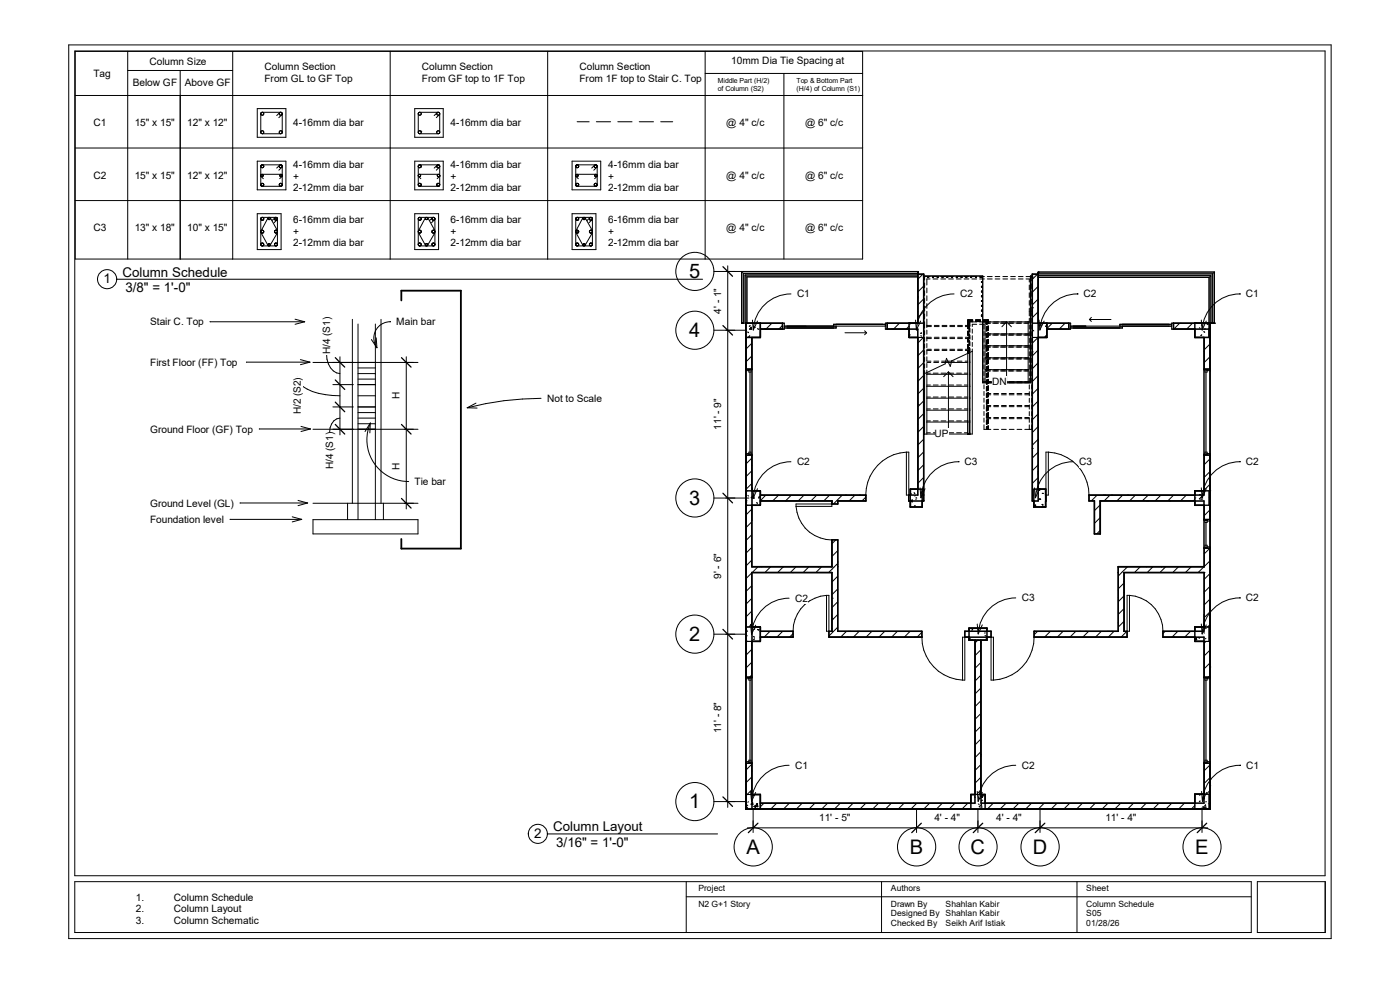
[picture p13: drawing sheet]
<svg xmlns="http://www.w3.org/2000/svg" width="420mm" height="297mm" viewBox="0 0 420 297" stroke-linecap="round" stroke-linejoin="round" font-family="sans-serif">
<defs><g id="words">
<g font-size="6">
<text x="206.8" y="83.4">5</text>
<text x="206.8" y="101">4</text>
<text x="206.8" y="151.3">3</text>
<text x="206.8" y="192.1">2</text>
<text x="206.8" y="242.3">1</text>
<text x="223.9" y="255.8">A</text>
<text x="272.9" y="255.8">B</text>
<text x="291.2" y="255.8">C</text>
<text x="309.8" y="255.8">D</text>
<text x="358.6" y="255.8">E</text>
</g>
<g font-size="4">
<text x="36.7" y="82.9">Column Schedule</text>
<text x="31" y="84.9">1</text>
<text x="37.6" y="87.5">3/8&quot; = 1'-0&quot;</text>
<text x="160.3" y="251.2">2</text>
<text x="166" y="249.1">Column Layout</text>
<text x="166.9" y="253.7">3/16&quot; = 1'-0&quot;</text>
</g>
<g font-size="3.1">
<text x="28" y="23">Tag</text>
<text x="44.8" y="19.3">Column Size</text>
<text x="219.4" y="19.3">10mm Dia Tie Spacing at</text>
<text x="39.8" y="25.9">Below GF</text>
<text x="55.5" y="25.9">Above GF</text>
<text x="28" y="37.9">C1</text>
<text x="40.4" y="37.9">15&quot; x 15&quot;</text>
<text x="56.2" y="37.9">12&quot; x 12&quot;</text>
<text x="87.9" y="37.9">4-16mm dia bar</text>
<text x="135.2" y="37.9">4-16mm dia bar</text>
<text x="217.9" y="37.9">@ 4&quot; c/c</text>
<text x="241.5" y="37.9">@ 6&quot; c/c</text>
<text x="28" y="53.6">C2</text>
<text x="40.4" y="53.6">15&quot; x 15&quot;</text>
<text x="56.2" y="53.6">12&quot; x 12&quot;</text>
<text x="217.9" y="53.6">@ 4&quot; c/c</text>
<text x="241.5" y="53.6">@ 6&quot; c/c</text>
<text x="28" y="69.3">C3</text>
<text x="40.4" y="69.3">13&quot; x 18&quot;</text>
<text x="56.2" y="69.3">10&quot; x 15&quot;</text>
<text x="217.9" y="69.3">@ 4&quot; c/c</text>
<text x="241.5" y="69.3">@ 6&quot; c/c</text>
<text x="239.1" y="89.2">C1</text>
<text x="288" y="89.2">C2</text>
<text x="325.1" y="89.2">C2</text>
<text x="373.7" y="89.2">C1</text>
<text x="45" y="97.5">Stair C. Top</text>
<text x="118.9" y="97.5">Main bar</text>
<text x="45" y="109.6">First Floor (FF) Top</text>
<text x="164.1" y="120.4">Not to Scale</text>
<text x="45" y="129.6">Ground Floor (GF) Top</text>
<text x="239.1" y="139.4">C2</text>
<text x="289.4" y="139.4">C3</text>
<text x="323.7" y="139.4">C3</text>
<text x="373.7" y="139.4">C2</text>
<text x="124.4" y="145.3">Tie bar</text>
<text x="45" y="151.8">Ground Level (GL)</text>
<text x="45" y="156.7">Foundation level</text>
<text x="238.6" y="180.3">C2</text>
<text x="306.5" y="180.2">C3</text>
<text x="373.7" y="180.2">C2</text>
<text x="238.6" y="230.4">C1</text>
<text x="306.5" y="230.4">C2</text>
<text x="373.8" y="230.4">C1</text>
</g>
<g font-size="3">
<text x="79.3" y="21.1">Column Section</text>
<text x="126.6" y="21.1">Column Section</text>
<text x="173.8" y="21.1">Column Section</text>
<text x="79.3" y="24.6">From GL to GF Top</text>
<text x="126.6" y="24.6">From GF top to 1F Top</text>
<text x="173.8" y="24.6">From 1F top to Stair C. Top</text>
<text x="87.9" y="50.3">4-16mm dia bar</text>
<text x="87.9" y="53.8">+</text>
<text x="135.2" y="50.3">4-16mm dia bar</text>
<text x="135.2" y="53.8">+</text>
<text x="182.4" y="50.3">4-16mm dia bar</text>
<text x="182.4" y="53.8">+</text>
<text x="87.9" y="57.2">2-12mm dia bar</text>
<text x="135.2" y="57.2">2-12mm dia bar</text>
<text x="182.4" y="57.2">2-12mm dia bar</text>
<text x="87.9" y="67">6-16mm dia bar</text>
<text x="87.9" y="70.4">+</text>
<text x="135.2" y="67">6-16mm dia bar</text>
<text x="135.2" y="70.4">+</text>
<text x="182.4" y="67">6-16mm dia bar</text>
<text x="182.4" y="70.4">+</text>
<text x="87.9" y="73.9">2-12mm dia bar</text>
<text x="135.2" y="73.9">2-12mm dia bar</text>
<text x="182.4" y="73.9">2-12mm dia bar</text>
<text x="216.3" y="94" transform="rotate(-90 216.3 94)">4' - 1&quot;</text>
<text x="99.1" y="106.2" transform="rotate(-90 99.1 106.2)">H/4 (S1)</text>
<text x="119.9" y="119.7" transform="rotate(-90 119.9 119.7)">H</text>
<text x="297.6" y="115.4">DN</text>
<text x="90.3" y="124.2" transform="rotate(-90 90.3 124.2)">H/2 (S2)</text>
<text x="216.3" y="128.8" transform="rotate(-90 216.3 128.8)">11' - 9&quot;</text>
<text x="280.4" y="131.1">UP</text>
<text x="100" y="140.7" transform="rotate(-90 100 140.7)">H/4 (S1)</text>
<text x="119.9" y="140.8" transform="rotate(-90 119.9 140.8)">H</text>
<text x="216.3" y="173.5" transform="rotate(-90 216.3 173.5)">9' - 6&quot;</text>
<text x="216.3" y="219.8" transform="rotate(-90 216.3 219.8)">11' - 8&quot;</text>
<text x="245.8" y="246">11' - 5&quot;</text>
<text x="280.3" y="246">4' - 4&quot;</text>
<text x="298.9" y="246">4' - 4&quot;</text>
<text x="331.6" y="246">11' - 4&quot;</text>
<text x="40.7" y="269.9">1.</text>
<text x="52.2" y="269.9">Column Schedule</text>
<text x="40.7" y="273.4">2.</text>
<text x="52.2" y="273.4">Column Layout</text>
<text x="40.7" y="276.8">3.</text>
<text x="52.2" y="276.8">Column Schematic</text>
</g>
<g font-size="2.6">
<text x="209.5" y="267.2">Project</text>
<text x="267.3" y="267.2">Authors</text>
<text x="325.9" y="267.2">Sheet</text>
<text x="209.5" y="271.7">N2 G+1 Story</text>
<text x="267.2" y="271.7">Drawn By</text>
<text x="267.2" y="274.7">Designed By</text>
<text x="283.7" y="271.7">Shahlan Kabir</text>
<text x="283.7" y="274.7">Shahlan Kabir</text>
<text x="325.9" y="271.7">Column Schedule</text>
<text x="325.9" y="274.7">S05</text>
<text x="267.2" y="277.6">Checked By</text>
<text x="283.7" y="277.6">Seikh Arif Istiak</text>
<text x="325.9" y="277.6">01/28/26</text>
</g>
<g font-size="2.1">
<text x="215.4" y="24.8">Middle Part (H/2)</text>
<text x="215.4" y="27.2">of Column (S2)</text>
<text x="239" y="24.8">Top &amp; Bottom Part</text>
<text x="239" y="27.2">(H/4) of Column (S1)</text>
</g>
</g></defs>
<g fill="none" stroke="#000" stroke-width=".3">
<path d="M22.6 15.4h236.2v62.2h-236.2zM38.3 15.4v62.2M69.8 15.4v62.2M117.1 15.4v62.2M164.3 15.4v62.2M211.5 15.4v62.2M22.6 28.6h236.2M38.3 21.1h31.5M54.1 21.1v56.5M77.2 32.6h8.6v8.5h-8.6zM78.2 39.5a.46 .46 0 0 1 .5-.3 .46 .46 0 0 1 .4 .5 .46 .46 0 0 1-.4 .4M78.2 39.6l.2 .4"/>
<path d="M78.4 40l-.2-6 .4-.3h5.7l.3 .2-.1 6.1M78.4 40l.3 .1M78.7 33.7l-.5 .4M78.8 33.7a.45 .45 0 0 1 .3 .4 .45 .45 0 0 1-.4 .4l-.5-.3M84 33.7l-.2 .3a.47 .47 0 0 0 .3 .5 .47 .47 0 0 0 .5-.2l.1-.1M84 33.7l-1 .9M84.1 33.7h-.1M84.2 33.7l.5 .4M84.5 40h-.2M84.5 40l-.3 .1M84.7 39.5a.45 .45 0 0 0-.7-.2 .45 .45 0 0 0 0 .7l.2 .1M84.7 34.2l-1 1.1"/>
<path d="M84.7 39.6l-.2 .4M124.4 32.6h8.6v8.5h-8.6zM125.5 39.5a.45 .45 0 0 1 .7-.2 .45 .45 0 0 1 0 .7l-.3 .1M125.5 39.6l.1 .4M125.6 40l.3 .1M125.7 33.7h5.9l.3 .2-.1 6.1M125.7 33.7l-.2 .3 .1 6M125.7 33.7v.1M125.9 33.7l-.4 .4M126 33.7l.4 .3a.47 .47 0 0 1-.3 .5 .47 .47 0 0 1-.6-.2v-.1M126.2 39.3h.1M131.2 33.7a.45 .45 0 0 0-.2 .5 .45 .45 0 0 0 .4 .3l.4-.1"/>
<path d="M131.3 33.7l-1 .9M131.4 33.7h-.2M131.4 33.7l.5 .4M131.8 40l-.4 .1M131.9 39.5a.46 .46 0 0 0-.5-.3 .46 .46 0 0 0-.4 .5 .46 .46 0 0 0 .4 .4M131.9 34.2l-1 1.1M131.9 34.2v.1M131.9 39.6l-.1 .4M173.1 36.5h3.6M178.9 36.5h4.3M185.3 36.5h4.3M191.8 36.5h4.2"/>
<path d="M198.2 36.5h3.6M211.5 22h47.3M235.2 22v55.6M22.6 44.4h236.2M77.2 48.3h8.6v8.6h-8.6zM78.2 50h.1M78.2 52.7l.3 .3M78.2 55.4l.2 .3M78.2 52.8l.8 .8M78.3 49.6l.1 6.1M78.3 50l.4 .3 .3-.1M78.3 49.7v.3"/>
<path d="M78.3 50l.3 .2h.4M78.4 55.7l.3 .1M78.4 52.3l-.2 .3 .2 .3h.4M78.4 52.3h6.1M78.4 52.3l-.2 .2M78.5 52.3h.2M78.6 54.9l.5 .3-.1 .5M78.6 54.9l-.4 .3M78.6 49.4h5.7l.3 .2M78.6 49.4l-.3 .2M78.6 49.4l.4 .1 .1 .3-.1 .4M78.6 49.4l-.3 .3"/>
<path d="M78.6 54.9l-.3 .3v.4l.3 .2 .4-.1M78.6 54.9l.4 .1 .1 .4-.1 .3M78.7 40.1h5.5M78.7 55.8h5.5M78.7 49.4l-.5 .4M78.8 49.4l.3 .3-.1 .5M78.8 52.9l-.1 .1M78.8 52.3l.2 .3-.2 .3M78.8 52.4l.2 .3-.2 .2M79 55.7l-.3 .1M83.8 49.6v.4M83.8 50l.4 .3 .3-.1"/>
<path d="M83.8 49.7v.3M83.8 50l.3 .2h.4M83.9 52.6l.2 .3M84 49.4l-.2 .2M84 49.4l-1 1M84.1 52.4l-.1 .1M84.1 54.9l-.3 .6 .4 .3M84.1 54.9l.5 .3M84.1 54.9l-.3 .3v.4l.3 .2 .4-.1M84.1 54.9l.4 .1v.7M84.1 49.4h-.1M84.1 52.9l.1 .1"/>
<path d="M84.1 52.3l-.2 .3M84.1 49.4l.4 .1M84.1 49.4l-.3 .3M84.2 52.3h.2M84.2 49.4l.3 .1M84.3 40h.1M84.3 40l-.1 .1M84.3 55.8h-.1M84.5 52.7h.2l-.3 .3M84.5 49.5l.2 .3-.2 .4M84.5 52.3l.2 .3-.2 .3h-.4M84.5 52.3l.2 .2"/>
<path d="M84.5 55.7v.1M84.5 55.7l-.3 .1M84.7 49.7l-.2 6M84.7 50l-1 1M84.7 50l-.2 .2M84.7 52.8l-.8 .8M124.4 48.3h8.6v8.6h-8.6zM125.5 52.7l.2 .3M125.5 50h.1M125.5 55.4l.1 .3M125.5 52.8l.7 .8M125.5 49.6l.1 6.1"/>
<path d="M125.5 50l.3 .2M125.5 49.7v.3M125.6 55.7l.3 .1M125.6 52.3l-.1 .3 .1 .3h.4M125.6 52.3h6.1M125.6 52.3l-.1 .2M125.7 52.3h.2M125.8 54.9l.5 .3-.1 .5M125.8 49.4h5.8l.3 .2-.1 6.1M125.8 49.4l-.3 .2M125.8 54.9l-.3 .3M125.8 54.9l-.3 .3v.4l.3 .2 .4-.1"/>
<path d="M125.8 49.4l.4 .1 .2 .3-.2 .4M125.8 49.4l-.3 .3M125.8 54.9l.4 .1 .2 .4-.2 .3M125.9 40.1h5.5M125.9 55.8h5.5M125.9 49.4l-.4 .4M126 49.4l.4 .3-.2 .5M126 52.9l-.1 .1M126 52.3l.2 .3M126.1 52.4l.1 .1M126.2 52.6l-.2 .3M126.2 50.2h-.4"/>
<path d="M126.2 55.7v.1M131.1 49.6v.4M131.1 50l.3 .2M131.1 49.7v.3M131.2 49.4l-.1 .2M131.3 49.4l-1 1M131.3 52.4l-.1 .3 .2 .2M131.4 54.9l.5 .3M131.4 54.9l-.2 .1a.45 .45 0 0 0-.2 .5 .45 .45 0 0 0 .4 .3M131.4 54.9l-.3 .3v.4l.3 .2 .3-.1M131.4 49.4h-.2M131.4 52.9v.1"/>
<path d="M131.4 52.3l-.2 .3 .2 .3M131.4 54.9l.3 .1 .1 .7M131.4 49.4l.3 .1M131.4 49.4l-.3 .3M131.4 52.3h.3M131.7 52.3l.2 .3-.2 .3h-.3M131.7 52.3l.2 .2M131.7 50.2h-.3M131.8 49.5l-.4-.1-.1 .3M131.8 55.7l-.1 .1M131.8 50.2h-.4M131.8 55.7l-.4 .1"/>
<path d="M131.8 49.5l-.1 .7M131.9 52.7h.1M131.9 52.7l-.2 .3M131.9 50l-.1 .2M131.9 50l-1 1M131.9 52.8l-.8 .8M171.6 48.3h8.6v8.6h-8.6zM172.7 50h.1M172.7 52.7l.3 .3M172.7 55.4l.1 .3M172.7 52.8l.8 .8M172.8 49.6v6.1"/>
<path d="M172.8 50l.3 .2M172.8 49.7v.3M172.8 55.7l.3 .1M172.9 52.3l-.2 .3 .2 .3h.3l.2-.3M172.9 52.3h6.1l.2 .3-.2 .3M172.9 52.3l-.2 .2M173 52.3h.1M173.1 54.9l.4 .2M173.1 49.4l5.9 .1M173.1 49.4l-.3 .2M173.1 54.9l-.4 .3M173.1 54.9l-.3 .3v.4l.3 .2 .3-.1"/>
<path d="M173.1 49.4l.3 .1M173.1 49.4l-.3 .3M173.1 54.9l.3 .1M173.1 55.8h5.6M173.1 49.4l-.4 .4M173.2 52.3l.2 .3zM173.3 49.4l.2 .1M173.4 55l.2 .4-.2 .3M173.4 49.5l.2 .3-.2 .4M173.4 52.6l-.3 .4M173.4 50.2h-.3M173.5 50.2h-.4"/>
<path d="M173.5 55.7l-.1 .1M173.5 49.6v.6M173.5 55.2v.5M178.3 49.6v.4M178.3 50l.3 .2M178.3 49.7v.3M178.5 49.4l-.2 .2M178.5 49.4l-1 1M178.6 54.9l.4 .2M178.6 54.9l-.1 .1a.45 .45 0 0 0-.2 .5 .45 .45 0 0 0 .4 .3M178.6 54.9l-.3 .3v.4l.3 .2 .4-.1M178.6 49.4h-.1"/>
<path d="M178.6 49.4l.4 .1M178.6 49.4l-.3 .3M178.6 54.9l.4 .1M178.7 52.3h.2M178.7 49.4l.3 .1M179 52.9h-.4l-.2-.3 .2-.3-.2 .4 .3 .3M179 52.9l-.1 .1M179 55v.7M179 49.5l.2 .3-.2 .4M179 50.2h-.4M179 55.7l-.1 .1M179 52.4l.2 .1"/>
<path d="M179 55.7l-.3 .1M179.1 49.6l-.1 6.1M179.1 55.2h.1M179.2 50l-.2 .2M179.2 52.8l-.8 .8M179.2 52.7l-.1 .1M179.2 50l-1.1 1M22.6 60.1h236.2M77.2 64.1h7.1v10.7h-7.1zM78.2 65.7l.1 .1M78.2 69.6h.1M78.2 73.3l.5 .4"/>
<path d="M78.3 65.4l-.1 8 .4 .3M78.3 73.1l-.1 .1M78.3 65.8l.4 .2 .3-.1M78.3 69.2l.3-.2 .4 .1 .1 .3-.1 .4h-.4l-.3-.2M78.3 69.2l-.1 .1M78.3 65.4v.4M78.3 69.2v.4M78.3 73.1v.3l.3 .3M78.3 65.8l.3 .2 .4-.1M78.3 69.8l2.2 3.9M78.6 65.2h.4l.1 .4-.1 .3M78.6 65.2h4.3l.3 .2"/>
<path d="M78.6 65.2l-.3 .2M78.7 69l.4 .2M78.7 69l-.4 .2M78.7 65.2l-.5 .4M78.7 69l-.5 .4M78.8 65.2l.3 .2M79 69.2h.1M79 72.9l.1 .4-.1 .3-.4 .1M79 72.9h-.4l-.3 .2M79 72.9l.1 .5-.3 .3M79 72.9l-.3-.1-.4 .3M79.1 65.4l-.1 .5"/>
<path d="M79.1 69.3v.3l-.4 .3-.4-.3M80.5 65.2l-2.2 4M80.6 73.1h.3l.2 .3-.2 .3h-.3l-.2-.3zM80.6 65.2l-.2 .3 .2 .3h.3l.2-.3M80.6 73l-.2 .3 .2 .4M80.6 65.2l-.2 .2 .1 .3 .3 .1 .3-.3M80.8 73l.3 .4M80.8 65.2l.3 .3M80.9 65.2l.2 .3M81 65.2l2.2 3.8M81.1 73.4l-.3 .3M82.4 73.4l.3 .3"/>
<path d="M82.6 65.5h.3M82.6 65.2a.44 .44 0 0 0-.2 .4 .44 .44 0 0 0 .3 .4M82.6 65.2l-1 .9M82.7 72.9l.5 .3M82.7 72.9l-.3 .5M82.7 65.2h.4l.1 .4M82.7 65.2h-.1M82.7 69a.43 .43 0 0 0-.4 .4 .43 .43 0 0 0 .4 .4M82.7 65.2l-.3 .2v.4l.3 .2M82.7 69l-.3 .2v.4l.3 .2M82.7 72.9l-.3 .2v.3M82.7 72.9h.4l.1 .4"/>
<path d="M82.7 69l.4 .1M82.8 69h.2M82.8 69h-.1M82.8 65.2l.4 .4M82.8 69l.4 .4M83 73.7h-4.4M83 69l.2 .2M83.1 69.1l.1 .3M83.1 73.6l-.4 .1M83.2 65.4v8l-.2 .3M83.2 65.7l-.5 .3M83.2 69.6l-.5 .2"/>
<path d="M83.2 65.7l-1 1.1M83.2 73.3l-.4 .4M83.2 65.6l-.1 .3-.4 .1M83.2 73.3l-.1 .3M83.2 69.4l-.1 .4h-.4M83.2 69.8l-2.2 3.7M124.4 64.1h7.2v10.7h-7.2zM125.5 65.7v.1M125.5 69.6h.1M125.5 73.3l.4 .4M125.5 65.4v8l.3 .3M125.5 73.1v.1"/>
<path d="M125.5 65.8l.3 .2M125.5 69.2v.1M125.5 69.6l.3 .2M125.5 65.4v.4M125.5 69.2v.4M125.5 73.1v.3l.3 .3M125.6 69.8l2.1 3.9M125.8 65.2h4.3l.3 .2 .1 8-.2 .3M125.8 72.9h.4M125.8 72.9l-.3 .2M125.8 65.2l-.3 .2M125.8 69l.4 .1 .2 .3-.2 .4h-.4"/>
<path d="M125.8 69l-.3 .2M125.8 65.2h.4l.2 .4-.2 .3M125.9 69l.4 .2 .1 .4-.6 .2M125.9 69h-.1M125.9 65.2l-.4 .4M125.9 69l-.4 .4M126 65.2l.4 .2-.2 .5M126.2 65.9l-.4 .1M126.2 72.9l.2 .4-.2 .3-.4 .1M126.2 72.9l.2 .5-.4 .3M127.7 65.2l-2.2 4M127.8 73.1h.3l.2 .3-.2 .3h-.3l-.2-.3z"/>
<path d="M127.8 65.2l-.2 .3 .2 .3h.3l.2-.3-.2-.3M127.9 65.2a.35 .35 0 0 0-.2 .5 .35 .35 0 0 0 .6 0 .35 .35 0 0 0-.2-.5M127.9 73l-.3 .3 .3 .4M128.1 73l.2 .3-.2 .4M128.3 65.2l2.1 3.8M129.6 73.4l.3 .3M129.6 65.7v.1M129.6 69.6h.1M129.6 73.1a.47 .47 0 0 1 .5-.3 .47 .47 0 0 1 .4 .4M129.6 73.1v.1M129.6 65.4v.4M129.6 69.2v.4"/>
<path d="M129.6 73.1v.3M129.6 65.8l.7 .2M129.6 65.4h.1M129.6 69.2v.1M129.6 65.8l.3 .2 .4-.1M129.6 73.1l.3-.2h.4l.2 .4M129.8 65.2l-.2 .2M129.8 65.2l-1 .9M129.9 65.2h-.1M129.9 65.2h.4l.2 .4M129.9 65.2l-.3 .2M130 69h.3"/>
<path d="M130 69l-.4 .2M130 65.2l.5 .4M130 69l.5 .4M130.3 69.2h.1M130.3 73.7h-4.5M130.3 69l.2 .3M130.3 73.6l-.4 .1M130.3 69.1l.2 .3M130.3 69.1l-.4-.1-.3 .2M130.5 65.7l-.2 .3M130.5 69.6l-.5 .3-.4-.3M130.5 65.7l-1 1.1"/>
<path d="M130.5 73.3l-.5 .4M130.5 65.6l-.2 .3M130.5 73.3l-.2 .3M130.5 69.4l-.2 .4h-.4l-.3-.2M130.5 69.8l-2.2 3.7M171.6 64.1h7.2v10.7h-7.2zM172.7 65.7l.1 .1M172.7 69.6h.1M172.7 73.3l.4 .4M172.8 65.4l-.1 8 .4 .3M172.8 73.1l-.1 .1M172.8 65.8l.3 .2"/>
<path d="M172.8 69.2l-.1 .1M172.8 69.6l.3 .2M172.8 65.4v.4M172.8 69.2v.4M172.8 73.1v.3l.3 .3M172.8 69.8l2.2 3.9M172.9 65.2l.1 .1M173.1 69.1l.1 .3M173.1 65.2h4.3l.3 .2v8l-.2 .3M173.1 72.9h.4M173.1 72.9l-.3 .2M173.1 65.2l-.3 .2"/>
<path d="M173.1 69l.3 .1 .2 .3-.2 .4M173.1 69l-.3 .2M173.1 65.2h.3M173.1 72.9h.3M173.1 69l.4 .1M173.1 69h.1M173.1 65.2l-.4 .4M173.1 69l-.4 .4M173.3 65.2l.2 .1M173.4 72.9l.2 .4-.2 .3-.3 .1M173.4 65.2l.2 .4-.2 .3M173.4 65.9l-.3 .1"/>
<path d="M173.4 69.8h-.3M173.5 72.9v.6M173.5 73.6l-.2 .1M173.5 65.9l-.4 .1M173.5 69.7l-.4 .1M173.5 65.4v.5M173.5 69.2v.4M174.8 73.4l.3 .3M174.9 65.2l-2.1 4M175 73.1h.4l.2 .3-.2 .3h-.4l-.2-.3zM175 65.2l-.2 .3M175.1 73l-.3 .4"/>
<path d="M175.1 65.2l-.3 .3M175.3 65.2l.3 .2-.1 .3-.4 .1-.3-.3M175.3 73l.3 .3-.3 .4M175.4 65.2l.2 .3-.2 .3h-.4l-.2-.3M175.5 65.2l2.2 3.8M176.8 73.4l.4 .3M176.8 65.7l.1 .1M176.8 69.6h.1M176.9 73.1a.47 .47 0 0 1 .4-.3 .47 .47 0 0 1 .4 .4M176.9 73.1l-.1 .1M176.9 65.4v.4M176.9 69.2v.4"/>
<path d="M176.9 73.1v.3M176.9 65.8l.6 .2M176.9 65.4h-.1M176.9 69.2l-.1 .1M176.9 65.8l.3 .2 .3-.1M176.9 73.1l.3-.2h.3l.2 .4M176.9 73.4l.3 .3M177 65.2l-.1 .2M177.1 65.2l-1 .9M177.2 65.2h-.2M177.2 65.2h.3l.2 .4M177.2 65.2l-.3 .2"/>
<path d="M177.3 69h.2M177.3 69l-.4 .2M177.3 65.2l.4 .4M177.3 69l.4 .4M177.5 73.7h-4.4M177.5 69l.2 .3M177.5 73.6l-.3 .1M177.5 69.1l.2 .3M177.5 69.1l-.3-.1-.3 .2M177.7 65.7l-.2 .3M177.7 69.6l-.4 .3-.4-.3M177.7 65.7l-1 1.1"/>
<path d="M177.7 73.3l-.4 .4M177.7 65.6l-.2 .3M177.7 73.3l-.2 .3M177.7 69.4l-.2 .4h-.3l-.3-.2M177.7 69.8l-2.2 3.7M105.7 95.7v55.1M107.4 97.1v58.6M112.6 97.1v58.6M114.3 95.7v55.1M93.9 108.6h31.5M107.4 115.3h5.2M107.4 110.3h5.2"/>
<path d="M107.4 112h5.2M107.4 113.6h5.2M107.4 118.6h5.2M93.9 128.7h31.5M107.4 122h5.2M107.4 123.7h5.2M107.4 125.3h5.2M107.4 127h5.2M93.9 150.8h31.5M93.9 155.7h31.5v4.3h-31.5zM104.3 150.8v4.9M115 150.8v4.9"/>
</g>
<path d="M120.4 90v-2.9h17.9v77.3h-17.9v-2.9" fill="none" stroke="#000" stroke-width=".55"/>
<g fill="#fff">
<path d="M361.2 101.1l.1 136.9z"/>
<path d="M362.9 96.9l.1 145.5z"/>
<path d="M361.3 98.6h1.6v142.2h-1.6z"/>
<path d="M223.8 101.1l.1 141.4z"/>
<path d="M225.5 101.1l.1 137z"/>
<path d="M223.9 101.1h1.6v137h-1.6z"/>
<path d="M228.1 98.6h44.6z"/>
<path d="M228.1 96.9h44.6z"/>
<path d="M228.1 96.9h44.6v1.7h-44.6z"/>
<path d="M275.3 82.2l.1 64.4z"/>
<path d="M277 82.2l.1 67.9z"/>
<path d="M275.4 82.2h1.6v66.3h-1.6z"/>
<path d="M228.1 148.4l45 .1z"/>
<path d="M228.1 150.1l49 .1z"/>
<path d="M228.1 148.5h48.9v1.6h-48.9z"/>
<path d="M309.7 82.2l.1 68z"/>
<path d="M311.4 82.2v64.4z"/>
<path d="M309.8 82.2h1.6v68h-1.6z"/>
<path d="M313.7 150.1l44.7 .1z"/>
<path d="M313.7 148.4l44.7 .1z"/>
<path d="M313.7 148.5h44.7v1.6h-44.7z"/>
<path d="M335.5 171.5h1.6v17.8h-1.6z"/>
<path d="M335.5 169.9h25.8v1.6h-25.8z"/>
<path d="M228.1 190.9l130.3 .1z"/>
<path d="M228.1 189.2l130.3 .1z"/>
<path d="M228.1 189.3h130.3v1.6h-130.3z"/>
<path d="M292.5 191.9l.1 46.2z"/>
<path d="M223.9 242.4l139.1 .1z"/>
<path d="M228.1 240.7l130.3 .1z"/>
<path d="M228.1 240.8h134.8v1.6h-134.8z"/>
<path d="M314.1 98.6h44.3z"/>
<path d="M314.1 96.9h48.9z"/>
<path d="M314.1 96.9h48.8v1.7h-48.8z"/>
<path d="M225.5 169.9h24.1v1.6h-24.1z"/>
<path d="M249.6 150.2v19.6z"/>
<path d="M251.2 150.2l.1 19.6z"/>
<path d="M249.6 150.1h1.6v19.8h-1.6z"/>
<path d="M358.4 147.1h2.8v4.3h-2.8z"/>
<path d="M225.6 187.9h2.5v4.3h-2.5z"/>
<path d="M358.4 187.9h2.8v4.3h-2.8z"/>
<path d="M310.1 146.6h3.6v5.3h-3.6z"/>
</g>
<g fill="#fff">
<path d="M249.6 171.5v17.7zM251.2 169.8l.1 19.4z" fill-rule="evenodd"/>
<path d="M249.6 169.9h1.6v19.4h-1.6zM335.4 169.9l.1 19.3zM337.1 171.6l.1 17.6z" fill-rule="evenodd"/>
<path d="M337.1 171.5l24.1 .1zM335.4 169.8l25.8 .1z" fill-rule="evenodd"/>
<path d="M292.6 191.9h1.7v46.2h-1.7z" fill-rule="evenodd"/>
<path d="M225.6 171.5l24 .1zM225.6 169.8l24 .1z" fill-rule="evenodd"/>
<path d="M328.3 150.2l.1 9.8zM330 150.2l.1 9.8z" fill-rule="evenodd"/>
<path d="M328.4 150.1h1.6v9.9h-1.6zM223.8 96.9h4.3v4.2h-4.3zM272.7 96.9h4.3v4.2h-4.3zM358.4 96.9h4.3v4.2h-4.3zM309.8 96.9h4.3v4.2h-4.3zM223.8 147.1h4.3v4.3h-4.3zM358.4 147.1h4.3v4.3h-4.3zM223.8 187.9h4.3v4.3h-4.3zM358.4 187.9h4.3v4.3h-4.3zM223.8 238.1h4.3v4.3h-4.3zM358.4 238h4.3v4.3h-4.3zM290.7 188.3h5.4v3.6h-5.4zM273.1 146.6h3.5v5.4h-3.5zM310.1 146.6h3.6v5.4h-3.6zM291.3 238.1h4.2v4.3h-4.2z" fill-rule="evenodd"/>
<path d="M223.8 96.9h4.3v4.2h-4.3zM272.7 98.6h2.6v2.5h-2.6zM358.4 98.6h4.3v2.5h-4.3zM311.4 96.9h2.6v4.2h-2.6zM225.6 147.1h2.5v4.3h-2.5z" fill-rule="evenodd"/>
<path d="M225.6 238.1h2.5v4.3h-2.5zM358.4 238h2.8v2.7h-2.8zM290.7 188.3h5.4v.9h-5.4zM290.7 191h5.4v.9h-5.4zM273.1 146.6h2.2v1.8h-2.2zM273.1 150.2h3.5v1.7h-3.5z" fill-rule="evenodd"/>
<path d="M291.3 238.1h1.2v2.6h-1.2zM294.3 238.1h1.2v2.6h-1.2z" fill-rule="evenodd"/>
</g>
<g fill="none" stroke="#fefefe" stroke-width=".3">
<path d="M222.5 81.4h.1M222.5 81.4l.5 .5M223 81.9h.1M223.5 82.4l.1 .1M223.6 82.5h.1M223.6 96.9h.1M223.6 82.5v.1M223.6 82.6l.3 .2M223.6 82.6h.1M223.7 82.7h.1M223.8 82.7h.1M223.8 82.7h51.6"/>
<path d="M223.8 82.7v14.2h.1M223.8 82.7l.1 .1M223.8 82.8h.1M223.9 82.8h.1M223.9 82.8l.2 .2M223.9 82.9h.1M223.9 96.9h.1M224 96.9h.1M225.4 96.9v4.2M228.1 96.9h.1M228.1 98.6h.1M272.7 96.9h2.6"/>
<path d="M272.7 98.6v1.1M275.3 82.8h.1M275.4 82.5h.1M275.4 82.9h.1M275.4 82.8h.1M275.4 83h.1M275.4 82.5v.4M275.4 82.4v.6M311.4 82.7h.1M311.4 82.9h.1M311.4 83.1h.1M311.4 82.6h.1"/>
<path d="M311.4 96.9h2.6M311.4 82.7v.4M314.1 96.9h.1M314.1 98.6h.1M361 98.6v2.5M362.8 83.1h.1M362.8 83.1h-.1M362.8 96.9h.1M362.9 83h.1M363 82.9h.1M363 82.8v14.1h-.3M363.1 82.8h.1"/>
<path d="M363.1 82.8l-.1 .1M363.2 82.7h.1M363.2 96.9h.1M363.3 82.6h.1M363.3 82.6l-.5 .5M363.8 82.1h.1M364.3 81.6h.1M364.3 81.6l-.5 .4M364.3 81.5v.1M225.5 101.1h.1M275.3 101.1h.1M290.4 108.6h.4"/>
<path d="M290.4 112.2h.4M290.4 115.8h.4M290.4 119.3h.4M290.4 119h.4M290.4 115.4h.4M290.4 111.8h.4M290.4 108.2h.4M311.4 101.1h.1M290.4 129.7h.4M290.4 126.5h.4M290.4 126.2h.4M290.4 122.9h.4"/>
<path d="M290.4 122.6h.4M225.5 151.4h.1M225.6 147.1h2.5M228.1 148.4v.1M228.1 150.1v.1M273.1 146.6h2.2M276.6 148.4v.1M276.6 150.1v.1M311.4 146.6h.6M358.4 147.1v1.3M358.4 150.2v1.2M361 147.1v1.3"/>
<path d="M361 150.2v1.2M225.5 192.2h.1M225.6 187.9h2.5M228.1 189.2v.1M228.1 190.9v.1M292.5 191.9h.1M294.2 191.9h.1M296.1 189.2v.1M296.1 190.9v.1M358.4 187.9v1.3M358.4 191v1.2M361 187.9v1.3"/>
<path d="M361 191v1.2M225.6 238.1h.6M291.3 238.1h1.2M294.3 238.1h1.2M361 238v2.7M228.1 240.7l-2.5 .1M291.3 240.6v.1M295.5 240.7v.1"/>
</g>
<g fill="none" stroke="#fdfdfd" stroke-width=".3">
<path d="M222.5 81.4h.1M222.5 96.9h.1M222.6 96.9h.1M223 81.9h.1M223 96.9h.1M223.5 96.9h.1M223.5 82.4v.1M223.6 82.5v14.4M223.6 96.9h.1M223.6 82.5h51.7M223.7 82.6v.1M223.8 96.9h.6"/>
<path d="M224 82.9l.1 .1M224 96.9h.1M228.1 99.7v-2.8h-2.7v4.2h2.7M234.7 96.9h.1M234.7 98.6h.1M250.1 97.9v.2M250.8 97.7h14M250.8 97.4v.1M266.1 96.9h.1M266.1 98.6h.1M272.7 96.9h.1M272.7 98.6h.1"/>
<path d="M272.7 96.9v1.7M275.3 96.9h.1M275.3 82.5h.1M275.3 96.9h1.7v4.2h-4.3v-1.4M275.3 83l-51.4-.1v14M275.3 98.6v2.5M275.4 82.8h.1M275.4 82.5h.1M275.4 81.9h.1M275.4 81.4h.1M275.4 82.5v.2M275.4 82.8v.2"/>
<path d="M277 82.9v.3M311.4 96.9h.1M311.4 82h.1M311.4 83.1h.1M311.4 82.6h.1M311.4 81.5v.1M311.4 82.6v.5M311.4 96.9v4.2M311.4 82.7h51.8v14.2M311.4 83.1h51.4v13.8M311.4 96.9h-.1v4.2h2.8M314.1 96.9v2.8"/>
<path d="M320.6 96.9h.1M320.6 98.6h.1M325.8 97.7h10.2M336 97.9v.2M336.7 97.4v.1M352 96.9h.1M352 98.6h.1M358.4 96.9h.1M358.4 98.6h.1M358.4 96.9v4.2M358.4 96.9h2.6v4.2M358.4 98.6h4.3"/>
<path d="M362.5 96.9h.2M362.7 83.1h.1M362.8 96.9h.1M362.9 83h.1M363.2 96.9h.1M363.3 96.9h.1M363.3 82.6h.1M363.8 96.9h.1M363.8 82.1h.1M363.8 82h.1M364.2 96.9h.1M364.3 96.9h.1"/>
<path d="M364.3 81.5v.1M290.3 130.1h.1M290.3 129.7h.1M290.3 126.2h.1M290.4 126.5h.1M290.4 125.6v4.5M290.8 126.5h.1M290.8 125.6v4.5M290.8 129.7h.1M290.8 126.2h.1M290.8 130.1h.1M223.8 147.1h.1"/>
<path d="M225.6 147.1h.1M225.6 147.1h-.2v4.3h2.7v-4.3M225.6 147.1v4.3M273.1 150.2h.1M273.1 148.4h.1M273.1 146.6v5.3M273.1 148.4h2.2M275.3 146.6h.1M275.3 146.6h1.3v3.6h-3.5M276.6 148.4h.4M310.1 150.2h.1M310.1 150.2h1.3"/>
<path d="M311.4 146.6h.1M311.4 146.6h-1.3v5.3M312 146.6h1.7M313.7 148.4v1.8M358.4 148.4h.1M358.4 150.2h.1M358.4 147.1h2.6v4.3M358.4 148.4v1.8M361.2 147.1h.1M361.2 147.1v1.3M361.2 150.2v1.2M223.8 187.9h.1"/>
<path d="M225.6 187.9h.1M225.6 187.9h-.2v4.3h2.7v-4.3M225.6 187.9v4.3M290.7 189.2h.1M290.7 191h.1M296.1 188.3h-5.4v3.6h5.4v-2.7h-5.4M358.4 189.2h.1M358.4 191h.1M358.4 189.2v1.8M358.4 187.9h2.6v4.3M361.2 187.9h.1M361.2 187.9v1.3"/>
<path d="M361.2 191v1.2M223.8 238.1h.1M225.6 238.1h.1M225.6 238.1h-.2v2.7h2.7v-.2M225.6 238.1v4.3M226.2 238.1h1.9M291.3 238.1v2.5M292.5 238.1h.1M292.5 238.1h1.8M294.3 238.1h.1M358.4 238h2.6v2.8h-2.6zM361.2 238h.1"/>
<path d="M291.3 240.7h.1M291.3 240.7h1.2M294.3 240.7h1.2M295.5 240.6v.2l-4.2-.1M358.4 240.7h.1M358.4 240.7h2.8"/>
</g>
<g fill="none" stroke="#eee" stroke-width=".3">
<path d="M222.5 96.9h.1M222.5 81.4h.1M222.5 81.4l.2 .2M222.6 96.9h.1M222.8 81.7l.2 .2M223 96.9h.1M223.5 96.9h.1M223.5 82.5l.2 .1M223.8 96.9v4.2h4.3v-4.2M223.8 82.8l.2 .2M224.4 96.9h1M234.7 96.9v1.7"/>
<path d="M235.3 96.9v1.7M236.1 98.1h14M236.1 97.9h14M236.1 97.7v.6M241.9 97.7h23.7M250.1 97.7v.6M250.8 97.5h14M250.8 97.4h14M250.8 97.2v.5M264.8 97.2v.5M265.6 96.9v1.7M266.1 96.9v1.7"/>
<path d="M272.7 96.9h.1M272.7 96.9h4.3v4.2h-1.6M272.7 96.9v1.7h2.6M275.3 82.4v.6M275.4 81.4h.1M275.4 81.9h.1M275.4 82.7h1.7M277 82.9v.3M294.4 94.6h.3M309.7 82.7h1.7M311.4 82.1h.1M311.4 96.9h-.1l.1 4.2"/>
<path d="M311.4 81.5v.1M311.4 82.2v1.6M314 96.9v4.2h-2.5M314.1 96.9v1.7M314.1 99.7v1.4M320.6 96.9v1.7M321.2 96.9v1.7M321.9 98.1h14.1M321.9 97.9h14.1M321.9 97.7v.6M336 97.7v.6M336.7 97.5h14"/>
<path d="M336.7 97.4h14M336.7 97.2v.5M350.7 97.2v.5h-24.9M351.5 96.9v1.7M352 96.9v1.7M358.4 96.9h.1M358.4 96.9h4.6M358.4 96.9v1.7M361 96.9v1.7M362.7 96.9h.1M362.7 98.6v2.5h-4.3M362.8 96.9h.1"/>
<path d="M363 82.9l-.2 .2M363.3 96.9h.1M363.3 82.6l-.3 .2M363.8 96.9h.1M363.8 82v.1M364 81.8l-.1 .2M364.2 96.9h.1M364.3 81.6h.1M364.3 96.9h.1M364.3 81.6l-.2 .2M272.7 101.1h2.6M290.3 119.3h.1"/>
<path d="M290.3 115.8h.1M290.3 112.2h.1M290.3 108.6h.1M290.3 119h.1M290.3 115.4h.1M290.3 111.8h.1M290.3 108.2h.1M290.4 105.9v19.7M290.8 105.7v20a.47 .47 0 0 1 .1 .5 .47 .47 0 0 1-.5 .2v-.7l.1-.2 .3 .1M290.8 119.3h.1M290.8 115.8h.1M290.8 112.2h.1"/>
<path d="M290.8 108.6h.1M290.8 119h.1M290.8 115.4h.1M290.8 111.8h.1M290.8 108.2h.1M294.8 110.6v3.8M309.1 110.6v3.8M290.3 130.1h.1M290.3 122.9h.1M290.3 122.6h.1M290.8 122.9h.1M290.8 122.6h.1"/>
<path d="M290.8 130.1h.1M311.4 127.8v22.4M223.8 147.1h.1M223.8 151.4h.1M223.8 147.1v4.3M225.6 147.1h-.2l.1 4.3M225.6 156v13.8M228.1 147.1v4.3h-2.5M273.1 148.4v1.8M275.3 148.4v-1.8h1.3v1.8M276.6 148.5v1.6M276.6 150.2v1.8l-3.5-.1"/>
<path d="M311.4 146.6h-1.3v3.6h-.3M313.7 146.6v5.3h-3.6M326.7 150.2h1.6M358.4 151.4h2.8M361 148.4v1.8M361 147.1h.2M361.2 148.4h-2.8v1.8h2.8M225.6 171.6v12.6M249.6 171.6v12.6M361.2 164.3v5.5M361.2 171.6v12.6M223.8 187.9h.1"/>
<path d="M223.8 192.2h.1M223.8 187.9v4.3M225.6 187.9h-.2l.1 4.3M228.1 187.9v4.3h-2.5M248.7 189.2h.9M290.7 189.2v1.8h5.4v.9h-5.4M296.1 188.3v.9M296.1 189.3v1.6M337.2 189.2h.9M361 189.2v1.8M361 187.9h.2M361.2 189.2h-2.8v1.8h2.8"/>
<path d="M361.2 192.2h-2.8M223.8 238.1h.1M223.8 238.1v4.4M225.6 238.1h-.2v4.3M228.1 238.1v4.3h-2.5M295.5 238.1v2.6M361 238h.2v2.7M223.8 242.4h.1M225.4 240.8h.2M291.3 240.7l4.2 .1M292.5 240.7v-2.6h1.8v2.6M295.5 240.8h.1"/>
<path d="M358.4 240.7l4.3 .1M361 240.7v.1"/>
</g>
<g fill="none" stroke="#000" stroke-width=".3">
<path d="M222.5 96.9h.1M222.5 81.4h52.9v.5h-52.4v15h-.5zM222.7 81.6l.1 .1M223.6 96.9h.1M223.7 82.7l.1 .1M224.3 99.5l.3 .2M225 97.6l-.2 .2M225.3 98.1l.1 .6-.5-.1zM226.3 98l.2 .1M227.3 98.5l.2 .2M228.1 98.6h7.2v-1.7h-11.2v-13.9h51.2v13.9h-9.7v1.7h7.1v2.5M231.5 96.9l-1.6 1.7h-.5"/>
<path d="M234.7 97.5l-1 1.1M234.7 96.9h-6.6v1.7h6.6M234.7 96.9v1.7M235.3 97.7h30.3M250.8 97.7v.6h-15.5M253.5 99.7h6.5M259.4 99.1l.6 .6M260 99.7l-.6 .6M265.6 97.2h-15.5v.5M266.1 96.9h6.6v1.7h-6.6M266.1 96.9v1.7M267.6 98.6h.1"/>
<path d="M268.1 98.6h.1M269.7 96.9l-1.6 1.7M272.7 97.7l-.8 .9M273.1 97.1h-.3M275.3 89l.1 .2M275.3 89.5h.1M275.3 95.6l.1 .1M275.3 93.5h.1M275.3 96.8h.1M275.4 95.5h-.1M275.4 82.2v14.7h1.6v-14.7M276.4 99.7l-.2 .2"/>
<path d="M276.5 99.9h-.3M276.9 82.2l-1.5 1.4M277 85.8l-1.6 1.6M277 89.7l-1.6 1.6M277 95.7h.1M277 92.4h.1M277 93.5l-1.6 1.6M277 82.9h.3v.3h-.3M277.1 95.2l-.1 .1M277.1 83.2v67h-.5M277.1 82.7h17.7v32h14.3v-32h.6M277.4 84.8v1.4"/>
<path d="M277.4 87.1v1.5M277.4 89.5v1.4M277.4 91.8v1.4M277.4 94.1v1.4M277.4 96.4v1.9M277.4 99.1v1.2M278 86.3v1.5M278 88.6v1.5M278 91v1.4M278 93.3v1.4M278 95.6v2.6M278 98.9v1.3"/>
<path d="M278 97.9h1.4M278 97.5h1.4M278.3 82.9h.3v.3h-.3zM279 82.9h-1.6v1M279 83.6h-1v1.8M279.7 82.9h.3v.3h-.3zM279.9 82.9h1.4M279.9 83.6h1.4M280.3 97.9h1.4M280.3 97.5h1.4M281.2 82.9h.2v.3h-.2zM282.2 82.9h1.5"/>
<path d="M282.2 83.6h1.5M282.6 97.9h1.5M282.6 97.5h1.5M282.6 82.9h.3v.3h-.3zM284.1 82.9h.2v.3h-.2zM284.6 82.9h1.4M284.6 83.6h1.4M284.9 97.9h1.5M284.9 97.5h1.5M285.5 82.9h.2v.3h-.2zM286.9 82.9h1.4M286.9 83.6h1.4"/>
<path d="M286.9 82.9h.3v.3h-.3zM287.3 97.9h1.4M287.3 97.5h1.4M288.3 82.9h.3v.3h-.3zM289.2 82.9h1.5M289.2 83.6h1.5M289.6 97.9h1.4M289.6 97.5h1.4M289.8 82.9h.2v.3h-.2zM290.3 99.3v1.2M290.4 99.3v1.2M291 98.4v1.3"/>
<path d="M291.2 82.9h.3v.3h-.3zM291.5 82.9h1.5M291.5 83.6h1.5M291.7 98.6v1.3M291.8 96h-1.4v2.5M291.8 96.3h-1v3.1M291.8 95.8h-1.5v2.7M291.8 96.4h-.9v3M292.7 82.9h.2v.3h-.2zM292.7 96h1.4M292.7 96.3h1.4M292.7 96.4h1.4"/>
<path d="M292.7 95.8h1.4M293 96.5h-2v1.2M293 97.2h-1.3v.7M293.9 96.5h15.2M293.9 97.2h1.3v1.4M293.9 82.9h1.4M293.9 83.6h1.4M294 82.9h.3v.3h-.3zM294.4 82.9h.3v.3h-.3zM294.4 84.4h.3v.2h-.3zM294.4 85.8h.3v.3h-.3zM294.4 87.2h.3v.3h-.3z"/>
<path d="M294.4 88.6h.3v.3h-.3zM294.4 90.1h.3v.2h-.3zM294.4 91.5h.3v.3h-.3zM294.4 93h.3v.2h-.3zM294.4 94.4h.3v.5h-.3zM294.4 94.6h.3M295 96.3h1.1v.9M295 96h1.4v1M295 96.4h1v.8M295 95.8h1.5v1.1M295.2 99.4v1.2M295.5 96.9h1.7"/>
<path d="M295.5 96.5v17.9M295.9 96.5v.7M295.9 98v1.2M295.9 100v1.2M296 98v1.2M296 99.9v1.3M296.1 97.9v1.2M296.1 99.9v1.2M296.2 82.9h1.4M296.2 83.6h1.4M296.4 97.7v1.3M296.4 99.7v1.3"/>
<path d="M296.5 97.7v1.2M296.5 99.7v1.2M297.8 96.9h1.8M298.5 82.9h1.4M298.5 83.6h1.4M300.1 96.9h1.8M300.9 82.9h1.4M300.9 83.6h1.4M302 96.5v17.9M302 96.5l1.4 1.4M302 96.5l-1.4 1.4M302.4 96.9h1.8"/>
<path d="M303.2 82.9h1.4M303.2 83.6h1.4M304.8 96.9h1.7M305.5 82.9h1.4M305.5 83.6h1.4M307.1 96.9h1.7M307.8 83.6h1v.9M307.8 82.9h1.7v1.3M308.4 96.5v17.9M308.8 85.4v1.4M308.8 87.8v1.4M308.8 90.1v1.4"/>
<path d="M308.8 92.4v2.3M308.8 95.4v1.2M308.8 97.4v1.2M308.8 99.4v1.2M309.5 85v1.5M309.5 87.4v1.4M309.5 89.7v1.4M309.5 92v2.7M309.5 95.4v1.2M309.5 97.4v1.2M309.5 99.4v1.2M309.7 83.1h.1"/>
<path d="M309.7 93h.1M309.8 92.2h.1M309.8 93.9h-.1M309.8 94.2l-.1 .2M309.8 82.2v14.7h1.6v-14.7M309.9 99l.2 .2M311.2 82.2l-1.4 1.5M311.4 85.9l-1.6 1.6M311.4 89.7l-1.6 1.6M311.4 93.5l-1.6 1.6M311.4 81.6h.1M311.4 82.2h-1.7v68l.1-49.1h1.6v45.5h-1.3v5.3"/>
<path d="M311.4 82.6h51.9v14.3h-.3v145.6h-139.2v-145.6h-.3v-14.5h51.8v-.2h1.8v.7M311.4 83.8v13.1h9.8v1.7h-7.1M311.4 82.9v.2h51.3v13.8h-11.2v1.7h6.9v2.5M311.4 81.5h52.9v15.4h-.5v-14.8h-52.4zM312.2 97.3l.3 .2M313.9 97.6l-.3 .2M315.6 96.9l-1.5 1.6M319.4 96.9l-1.6 1.7M320.6 96.9h-6.5v1.7h6.5M320.6 96.9v1.7M321.2 97.7h30.3M326.8 95.8l.6 .6"/>
<path d="M326.8 95.8h6.5M327.4 95.1l-.6 .7M336.7 97.7v.6h-15.5M351.5 97.2h-15.5v.5M352 96.9h6.4v1.7h-6.4M352 96.9v1.7M353.8 96.9l-1.6 1.7M354.2 96.9h-.1M354.5 96.9h.1M357.7 96.9l-1.6 1.7M359.8 98.2l.2 .2M360.4 96.9h.1"/>
<path d="M360.4 96.9h.5M360.6 97.3l-.2 .2M360.9 96.9h.1M361.1 99.4l.3 .2M361.3 98.6h.1M361.7 98.6h-.4M362.3 96.9l-.4 .1 .5 .3 .1-.4M362.5 96.9h.1M362.9 99.4l-.2 .1M363 82.8v.1M363 82.9h.1M363.1 96.9h.1"/>
<path d="M364 81.8h.1M364.1 81.8h.1M364.3 96.9h.1M223.8 109.7l.1 .1M223.8 107.9h.1M223.8 110.6h1.8M223.8 111.1h.9M223.9 109.5h-.1M223.9 110.6v-9.5h1.6v9.5M224.9 100.7l-.2 .2M225.3 110.9v.6h-.6v-.6h.9M225.5 103.2h.1"/>
<path d="M225.5 103l-1.6 1.6M225.5 106.8l-1.6 1.6M225.6 101.1v46h2.5M273 100.4h-.3M275.3 101.1v45.5h-2.2v1.8h-1.2v-12.9M275.4 101.1h1.6v49h-.4v-3.5h-1.2zM276.2 100.6l.3 .2M277 101.1l-1.6 1.6M277 109.7h.1M277 104.9l-1.6 1.7M277 108.8l-1.6 1.6M277 112.6l-1.6 1.6"/>
<path d="M277 116.4l-1.6 1.6M277.4 101.1v1.2M277.4 103.1v1.3M277.4 105.1v1.2M277.4 107.1v1.2M277.4 109.1v1.2M278 101.1h1.4M278 101v1.2M278 103v1.2M278 104.9v1.3M278 106.9v1.3M278 108.9v1.3"/>
<path d="M278 110.9v19.2M278 104.7h1.4M278 108.2h1.3M278 111.8h1.1M278 115.4h1.1M278 119h1.1M278 101.5h1.4M278 105h1.4M278 108.6h1.2M278 112.2h12.3M278 115.8h12.3M278 119.3h12.3"/>
<path d="M280 111.8h1.4M280 115.4h1.4M280 119h1.4M280.1 108.6h1.5M280.2 108.2h1.4M280.3 101.1h1.4M280.3 104.7h1.4M280.3 101.5h1.4M280.3 105h1.4M282.3 111.8h1.5M282.3 115.4h1.5M282.3 119h1.5"/>
<path d="M282.4 108.6h7.9M282.5 108.2h3.8M282.6 101.1h1.5M282.6 104.7h1.5M282.6 101.5h1.5M282.6 105h1.5M284.5 111.5v18.6M284.5 111.5l1.4 1.4M284.5 111.5l-1.4 1.4M284.6 111.8h1.5M284.6 115.4h1.5M284.6 119h1.5"/>
<path d="M284.9 101.1h1.5M284.9 104.7h1.5M284.9 101.5h1.5M284.9 105h1.5M287 111.8h1.4M287 115.4h1.4M287 119h1.4M287.2 108.2h1.4M287.3 101.1h1.4M287.3 104.7h1.4M287.3 101.5h1.4M287.3 105h1.4"/>
<path d="M289.3 111.8h1M289.3 115.4h1M289.3 119h1M289.5 108.2h.8M289.6 101.1h1.4M289.6 104.7h1.4M289.6 101.5h1.4M289.6 105h1.4M290.3 101.3v1.2M290.3 103.3v1.2M290.3 105.3v24.8M290.4 101.3v1.2"/>
<path d="M290.4 103.3v1.2M290.8 104.2v1.5l-.4 .2v-.7M290.8 100.2v1.2M290.8 102.2v1.2M290.9 108.2h.1M290.9 111.8h.1M290.9 115.4h.1M290.9 119h.1M290.9 108.6h.1M290.9 112.2h.1M290.9 115.8h.1M290.9 119.3h.1"/>
<path d="M290.9 100.2v1.2M290.9 102.2v1.2M290.9 104.1v26M290.9 105.7l-.6 .2M291 100.5v1.2M291 102.4v1.3M291 104.4v25.7M291.7 104.6v25.5h-14.3v-19M291.7 100.6v1.3M291.7 102.6v1.2M291.7 105.3l-6.2 2.9-.4 1.6-1.2-2.4-.4 1.7-6.1 2.9M294.8 114.4h14.3"/>
<path d="M295.2 101.3v1.3M295.2 103.4v1.2M295.2 105.4v1.2M295.2 107.4v1.2M295.2 109.3v1.3M295.2 111.3v1.3M295.2 113.3v1.3M295.2 115.3v1.2M295.2 117.3v1.2M295.2 119.3v1.3M295.5 111.2h1.7M295.5 107.6h1.7"/>
<path d="M295.5 104h1.7M295.5 100.4h1.7M295.5 110.8h13.3M295.5 107.2h13.3M295.5 103.6h13.3M295.5 100.1h13.3M295.9 102v1.3M295.9 104v1.2M295.9 106v1.2M295.9 108v1.2M295.9 110v1.2M295.9 112v1.2"/>
<path d="M295.9 114v1.2M295.9 116v1.2M295.9 120v1.2M295.9 118.3h1.3M296 102v1.2M296 104v1.2M296 106v1.2M296 107.9v1.3M296 109.9v1.3M296 111.9v1.3M296 113.9v1.2M296 115.9v1.2"/>
<path d="M296 117.9v1.2M296 119.9v1.3M296.1 101.9v1.2M296.1 103.9v1.3M296.1 105.9v1.2M296.1 107.9v1.2M296.1 109.9v1.2M296.1 111.9v1.2M296.1 113.9v1.2M296.1 115.9v1.2M296.1 117.9v1.2M296.1 119.9v1.2"/>
<path d="M296.4 101.7v1.3M296.4 103.7v1.2M296.4 105.7v1.2M296.4 107.7v1.3M296.4 109.7v1.3M296.4 111.7v1.2M296.4 113.7v1.2M296.4 115.7v1.2M296.4 117.7v1.2M296.4 119.7v1.2M296.5 101.7v1.2M296.5 103.7v1.2"/>
<path d="M296.5 105.7v1.2M296.5 107.7v1.2M296.5 109.7v1.2M296.5 111.7v1.2M296.5 113.7v1.2M296.5 115.7v1.2M296.5 117.6v1.3M296.5 119.6v1.3M297.2 117.9h-1.3v1.3M297.8 111.2h1.8M297.8 107.6h1.8M297.8 104h1.8"/>
<path d="M297.8 100.4h1.8M298.1 118.3h1.5M298.1 117.9h1.5M300.1 111.2h1.8M300.1 107.6h1.8M300.1 104h1.8M300.1 100.4h1.8M300.4 118.3h1.5M300.4 117.9h1.5M302.4 111.2h1.8M302.4 107.6h1.8M302.4 104h1.8"/>
<path d="M302.4 100.4h1.8M302.8 118.3h1.4M302.8 117.9h1.4M304.8 111.2h1.7M304.8 107.6h1.7M304.8 104h1.7M304.8 100.4h1.7M305.1 118.3h1.4M305.1 117.9h1.4M307.1 111.2h1.7M307.1 107.6h1.7M307.1 104h1.7"/>
<path d="M307.1 100.4h1.7M307.4 118.3h1.4M307.4 117.9h1.4M308.8 101.4v1.3M308.8 103.4v1.2M308.8 105.4v1.2M308.8 107.4v1.2M308.8 109.4v1.2M308.8 111.4v1.2M308.8 113.4v1.2M308.8 115.4v1.2M308.8 117.4v1.2"/>
<path d="M308.8 119.4v1.2M309.5 101.4v1.3M309.5 103.4v1.2M309.5 105.4v1.2M309.5 107.4v1.2M309.5 109.4v1.2M309.5 111.4v1.2M309.5 113.4v1.2M309.5 115.4v1.2M309.5 117.4v1.2M309.5 119.4v1.2M309.7 105.5h.1"/>
<path d="M309.7 104.6h.1M309.7 116.2h.1M311.4 101.2l-1.6 1.6M311.4 112.6l-1.6 1.7M311.4 116.5l-1.6 1.6M311.4 105l-1.6 1.6M311.4 118.4h.1M311.4 108.8l-1.6 1.6M311.4 101.1v26.7M313.8 100.7l-.3 .2M360.5 100.4l-.2 .1M361 101.1h.2v46h-2.8v1.3h-31.7"/>
<path d="M361.2 110.9h.9v.6h-.6v-.6M361.3 105.3h.1M361.3 110.6v-9.5h1.4v-4.2h.2v13.7M362.1 111.1h.9M362.9 106.9h.1M362.9 103.2l-1.6 1.6M362.9 107l-1.6 1.6M363 110.6h-1.8M223.8 136.4h1.8M223.8 135.9h.9M223.9 136.4v10.7h1.6v-10.7M225.3 136.1v-.6h-.6v.6h.9"/>
<path d="M225.5 137.4l-1.6 1.6M225.5 139.6h.1M271.9 135.5h.7v14.7h.5v1.7M271.9 135.5a12.9 12.9 0 0 0-12.2 12.9M275.3 136.4h.1M275.3 129.1l.1 .1M275.4 121.2h.1M275.4 136h-.1M275.4 124.2h-.1M275.4 127.1l-.1 .1M275.4 133l-.1 .1M277 135.5l-1.6 1.6"/>
<path d="M277 124.4h.1M277 120.2l-1.6 1.6M277 124l-1.6 1.6M277 127.9l-1.6 1.6M277 131.7l-1.6 1.6M277 139.4l-1.6 1.6M277.1 130.2h.1M278 122.6h1.1M278 126.2h1.1M278 129.7h1.1M278 122.9h12.3M278 126.5h12.3"/>
<path d="M280 122.6h1.4M280 126.2h1.4M280 129.7h1.4M282.3 122.6h1.5M282.3 126.2h1.5M282.3 129.7h1.5M284.6 122.6h1.5M284.6 126.2h1.5M284.6 129.7h1.5M287 122.6h1.4M287 126.2h1.4M287 129.7h1.4"/>
<path d="M289.3 122.6h1M289.3 126.2h1M289.3 129.7h1M290.6 126.5h.1M290.8 130.1h.1M290.9 122.6h.1M290.9 126.2h.1M290.9 129.7h.1M290.9 122.9h.1M290.9 126.5h.1M295.2 127.3v1.4h2M295.2 121.3v1.3"/>
<path d="M295.2 123.3v1.2M295.2 125.3v1.2M295.9 122v1.2M295.9 124v1.2l1.3-.1M295.9 125.9v1.3M295.9 127.9v.8M295.9 125.5h1.3M295.9 121.9h1.3M295.9 121.5h1.3M296 121.9v1.2M296 123.9v1.2M296 125.9v1.2"/>
<path d="M296 127.9v.8M296.1 121.9v1.2M296.1 123.9v1.2M296.1 125.9v1.2M296.1 127.8v.9M296.4 121.7v1.2M296.4 123.7v1.2M296.4 125.7v1.2M296.4 127.7v1M296.5 121.6v1.3M296.5 123.6v1.2M296.5 125.6v1.3"/>
<path d="M296.5 127.6v1.1M298.1 128.7h1.5M298.1 125.5h1.5M298.1 121.9h1.5M298.1 125.1h1.5M298.1 121.5h1.5M300.4 128.7h1.5M300.4 125.5h1.5M300.4 121.9h1.5M300.4 125.1h1.5M300.4 121.5h1.5M302.8 128.7h1.4"/>
<path d="M302.8 125.5h1.4M302.8 121.9h1.4M302.8 125.1h1.4M302.8 121.5h1.4M305.1 128.7h1.4M305.1 125.5h1.4M305.1 121.9h1.4M305.1 125.1h1.4M305.1 121.5h1.4M307.4 125.5h1.4M307.4 121.9h1.4M307.4 125.1h1.4"/>
<path d="M307.4 121.5h1.4M308.8 121.4v1.2M308.8 123.4v1.2M308.8 125.3v1.3M308.8 127.3v1.4M309.5 127.3v1.4h-2.1M309.5 121.4v1.2M309.5 123.4v1.2M309.5 125.3v1.3M309.7 134.4h.1M309.7 127.8h.1M309.7 131.5h.1"/>
<path d="M309.8 131.4l-.1 .1M311.4 128.1h.1M311.4 125.9h.1M311.4 131.7h.1M311.4 120.3l-1.6 1.6M311.4 124.1l-1.6 1.6M311.4 131.7l-1.6 1.6M311.4 135.6l-1.6 1.6M311.4 139.4l-1.6 1.6M311.4 127.9l-1.6 1.6M311.4 121.7h.1M314.5 135.5h-.7l-.1 14.7"/>
<path d="M314.5 135.5v12.9h-.8M314.5 135.5a12.8 12.8 0 0 1 12.2 12.9M361.2 136.4h1.8M361.2 136.1h.9v-.6h-.6v.6M361.3 136.4v10.7h1.4v4.3h-1.4v4.3M362.1 135.9h.9M362.9 136.4v19.3M362.9 137.6l-1.6 1.6M223.8 150h.1M223.8 150.5h.1M223.8 150l.2-.1-.2 .6M224.3 148.5l.3 .2"/>
<path d="M225.5 141.2l-1.6 1.6M225.5 145l-1.6 1.6M225.5 152.7l-1.6 1.6M225.5 156.5l-1.6 1.6M225.6 149.2l.6 .1M225.6 151.4v4.6M226 147.1l.1 .1M226.1 148.4l-.8 .8 .9 .1M226.1 148.4l.1 .9M226.1 148.4l-.5 .6M227 150.7l.2 .1M227.8 149.2h-.3"/>
<path d="M227.9 148.8l-.2 .2M228.1 150.2h21.5v1.6h-10.8M228.1 148.4h31.7v1.8h-8.5v.8h-12.5v.8M228.1 150.1h21.5v.9M229.7 148.5l-1.6 1.6M233.5 148.5l-1.6 1.6M233.6 148.4l-.3 .1M235.8 150.1l.1 .1M237.3 148.5l-1.7 1.7M238.8 151.8a10.8 10.8 0 0 0 10.8 10M241.1 148.5l-1.6 1.6M241.7 150.1h-.1"/>
<path d="M244.9 148.5l-1.6 1.6M248.8 148.5l-1.6 1.6M252.6 148.5l-2.6 2.5M253.7 148.4l-.1 .1M254 148.4v.1M255.4 148.4l.1 .1M256 148.4v.1M256.4 148.5l-1.6 1.6M258 148.5h.1M259.8 149l-1.1 1.1M259.8 148.5h-31.7v1.6M259.8 150.1h-8.6v.9"/>
<path d="M272.6 148.5h.5v1.6h-.5M273.1 148h.1M273.2 150.3l.4-.5 .2 .6M273.2 150.3l.6 .1M273.3 150.2l-.1 .1M273.7 150.2l.1 .2M274.2 147.7l.2 .2M274.5 151.6l-.2 .1M274.7 148.5l-.3 .2M274.8 149.1l.2 .2M275 149.6h-.3M277 147l-.4 .4"/>
<path d="M277 143.2l-1.6 1.6M277.1 146h.1M310.1 150.2h.1M310.1 148.3l-.3 .4M310.1 151.6l.6-.2-.2 .5-.4-.2M310.6 151.5h-.3M311.4 143.2l-1.6 1.6M311.4 142h.1M311.4 141.4v.1M311.4 146.9h.5M311.4 146.6h2.3M311.6 146.6l-.2 .3h.5"/>
<path d="M311.9 146.6h.1M311.9 146.6v.3M312 149.5l.2 .2M312 149.5l-.3 .1M312.5 152l.3-.4 .1 .4M312.7 147.9h.3M312.9 151.2h-.3M313.7 148.5l.1 1.6M326.7 148.5h31.7v1.6h-28.4v9.9M326.7 150.1h1.7v9.9M326.7 148.4v1.8M327.6 150.1l.1 .1"/>
<path d="M328.3 150.2v9.8h1.8v-9.8h28.3v1.2M329.1 148.5l-1.7 1.6M330 151.4l-1.6 1.6M330 155.2l-1.6 1.6M330 159l-1 1M330.5 150.1l-.1 .1M331.3 148.4l-.1 .1M331.6 148.4v.1M332.9 148.5l-1.6 1.6M333.7 148.4l-.3 .1M336.7 148.5l-1.6 1.6M338.4 148.4l.1 .1"/>
<path d="M340.5 148.5l-1.6 1.6M344.3 150.1l-.2 .1M344.4 148.5l-1.7 1.6M344.7 150.1l-.1 .1M348.2 148.5l-1.6 1.6M351 150.1l-.1 .1M351.3 150.1v.1M352 148.5l-1.6 1.6M355.8 148.5l-1.6 1.6M358.4 149.7l-.3 .4M358.7 149.2l-.2 .2M359.8 149.5l.7-.7 .1 .8z"/>
<path d="M360.1 148.3h-.3M361 151.4h.2v12.9h1.8M361.2 155.7h1.8M361.2 156h.9v.6h-.6v-.6M361.3 141.5h-.1M362.1 156.2h.9M362.9 147.1h.1M362.9 144.6h.1M362.9 154.5h.1M362.9 154.7v.2M362.9 152.9l.1 .1M362.9 141.7l.1 .1"/>
<path d="M362.9 153.4l.1 .1M362.9 141.4l-1.6 1.6M362.9 145.2l-1.6 1.6M362.9 149.1l-.2 .1M362.9 152.9l-1.6 1.6M363 144.2l-.1 .1M223.8 162.9h.1M223.8 166.1h.1M225.5 160.3l-1.6 1.6M225.5 164.1l-1.6 1.6M225.5 167.9l-1.6 1.6M225.5 171.7l-1.6 1.7"/>
<path d="M225.5 175.6l-1.6 1.6M225.5 179.4l-1.6 1.6M225.6 175.9h.1M225.6 171.6h24M225.6 169.8h24v-8h1.7v27.4h25.3v1.8M227.3 169.9l-1.6 1.6M228 169.8l-.1 .1M228.6 169.8v.1M229.7 169.8l.1 .1M231.1 169.9l-1.6 1.6M234.9 169.9l-1.6 1.6M235 169.8l.1 .1"/>
<path d="M237.6 171.5l.4 .1M238.3 171.5l.1 .1M238.8 169.9l-1.6 1.6M242.6 169.9l-1.6 1.6M243.1 171.5v.1M243.6 171.5l-.1 .1M246.4 169.9l-1.6 1.6M247.9 178.4v10.8h.8M247.9 178.4h.8v12.6h27.9M247.9 178.4a10.7 10.7 0 0 0-10 10.8M249.6 179.3h.1M249.6 161.8v8.1h-24.1v-18.5h-1.6v36.5h1.6v-16.4h24.1v17.8h-.9"/>
<path d="M250.7 161.8l-1.1 1.1M251.2 172.8l-1.6 1.6M251.2 176.6l-1.6 1.6M251.2 165.1l-1.6 1.6M251.2 169l-2.6 2.5M251.2 168.5v.2M251.2 168.4v.3M251.2 169.2h.1M251.2 161.8v27.5h25.4M335.4 176.9l.1 .1M335.4 179l.1 .1M335.5 176.6h-.1"/>
<path d="M337.1 178.6l-1.6 1.7M337.1 177.6h.1M337.1 174.8l-1.6 1.6M337.2 174.3h.1M337.2 174.3v.1M337.7 169.9h.3M338.2 169.9l-2.7 2.7M338.3 171.5l.1 .1M338.8 178.4v10.8h-.7M338.8 178.4h-.7v12.6h-27.9M338.8 178.4a10.7 10.7 0 0 1 10.1 10.8M341.5 169.8l.5 .1"/>
<path d="M342 169.9l-1.6 1.6M342 169.8v.1M343.9 169.9h.1M345.8 169.9l-1.6 1.6M348.4 169.9h.1M349.2 169.8h.1M349.6 169.9l-1.6 1.6M353.5 169.9l-1.6 1.6M355.6 171.5l.2 .1M357.3 169.9l-1.6 1.6M361.1 169.9l-1.6 1.6M361.2 171.6h.1"/>
<path d="M361.2 171.5v.1M361.2 169.8h-25.8v19.4h-25.2v1.8M361.2 164h.9v-.6h-.6v.6M361.2 177.8h.1M361.3 171.6h-24.1v17.6M361.3 165.9l1.6-1.6v38.6M361.3 164.3v5.6h-25.8v19.4h-25.3M362.1 163.9h.9M362.9 178.5h.1M362.9 178l.1 .4M362.9 169.7l.1 .4M362.9 170.5h.1"/>
<path d="M362.9 167.6h.1M362.9 165l.1 .1M362.9 176.6l.1 .1M362.9 168.1l-1.6 1.7M362.9 172l-1.6 1.6M362.9 175.8l-1.6 1.6M362.9 179.6l-1.6 1.6M223.8 190.5h.1M223.8 198.1h.1M223.9 188.7l.2 .2M224.2 192.2l-.3 .3M224.3 189.2h-.3"/>
<path d="M225.5 184.2l.1 3.7h2.5M225.5 193.3l.1 .1M225.5 183.2l-1.6 1.6M225.5 187.1l-.9 .8M225.5 194.7l-1.6 1.6M225.5 198.5l-1.6 1.7M225.6 184.1h-.1M225.6 192.2v45.9h2.5M226.1 190.8l.2 .2M226.3 191.5l-.2 .2M226.4 188.4l-.2 .2M227.2 188.6l.6 .1"/>
<path d="M228.1 189.2h9.8M230.3 190.9v.1M230.9 191h.1M230.9 189.3l-1.6 1.6M234.7 189.3l-1.6 1.6M237.2 189.2h.1M237.9 189.9l-1 1M237.9 189.3h-9.8v1.6h9.8M237.9 189.2v1.8h-9.8M248.7 190.9h27.9M249.6 184.2v5M249.6 185.5h.1"/>
<path d="M249.6 188.4v.1M249.6 182.5v.1M251.2 180.4l-1.6 1.6M251.2 184.2l-1.6 1.6M251.2 188l-2.5 2.6M253.9 189.3l-1.6 1.6M254.2 190.9h.1M254.7 189.2l-.1 .1M255.1 189.2v.1M257.5 189.2l-.2 .1M257.8 189.2l-1.7 1.7M261.5 189.3l-1.6 1.6"/>
<path d="M265.3 189.3l-1.6 1.6M269.2 189.3l-1.7 1.6M273 189.3l-1.6 1.6M274.4 190.9v.1M274.8 190.9v.1M276.4 190.9h.1M276.6 189.5l-1.4 1.4M276.6 191a12.9 12.9 0 0 0 12.2 12.8M289.4 189.3h1.3v1.6h-1.3M290.7 190.7l-.2 .2M290.7 191.9v-.9h-1.9v12.8M290.8 191.3l.3 .2"/>
<path d="M291.7 191.7l-.2 .2M291.8 188.7l-.3 .1M292.5 191.9v46.2h-1.2v2.6h-63.2M292.6 191.9h1.6v46.2h-1.6zM293.3 188.4l.2 .2M293.3 191.9l-.7 .7M294.2 194.8l-1.6 1.6M294.2 192.8h.1M294.2 198.6l-1.6 1.6M294.3 192.4l-.1 .2M294.3 191.9v46.2h1.2M295.5 190.4l.2 .2"/>
<path d="M295.6 189.7h-.3M295.7 191.6l.3 .1M296.1 188.3h-5.4v.9h-1.3v14.6h-.6M296.1 189.2h1.2v14.6h.7M296.1 191h1.9v12.8M297.3 189.3h-1.2v1.6h1.2M310.2 190.9h27.9M310.2 191a12.9 12.9 0 0 1-12.2 12.8M310.5 189.2l-.2 .1M311.2 189.3l-1 .9M315 189.3l-1.6 1.6M315 190.9l.1 .1"/>
<path d="M317.8 189.2l-.3 .1M318.1 189.2v.1M318.9 189.3l-1.7 1.6M319.7 190.9v.1M322.7 189.3l-1.6 1.6M324 189.2l.1 .1M325.8 189.2l.1 .1M326.5 189.3l-1.6 1.6M330.3 189.3l-1.6 1.6M332.3 189.2l-.1 .1M332.7 189.2v.1M334.1 189.3l-1.6 1.6"/>
<path d="M335.4 186.8h.1M335.5 186.5l-.1 .1M337.1 182.5l-1.6 1.6M337.1 186.3l-1.6 1.6M338 189.3l-1.6 1.6M338.1 189.3h-1v-17.8h24.2v16.4h1.4v4.3h-1.4v10.7M348.9 189.3h9.5v1.6h-9.5M348.9 189.2v1.8h9.5v1.2M349.5 189.3l-.6 .6M351.4 189.2l.1 .1M352 190.9v.1M352.3 190.9l.1 .1"/>
<path d="M353.3 189.3l-1.6 1.6M355.5 189.2l-.1 .1M355.6 189.2v.1M357.1 189.3l-1.6 1.6M357.6 189.2h.1M358.9 191.1l-.5 .5M358.9 191.1l.1 .6h-.6zM359.6 191l.2 .2M360 191.1h-.3M361 192.2h.2v45.8h-2.8v2.7l-.2 .1M361.1 189.6l.3 .1M361.2 184.2v3.7h-2.8v1.3h-9.5"/>
<path d="M361.8 192.2l-.5 .5M361.8 191.3l-.2 .2M361.9 188.2l-.2 .2M362.9 199.9h.1M362.9 195h.1M362.9 184.9l.1 .1M362.9 188.3h.1M362.9 183.4l-1.6 1.6M362.9 187.3l-.7 .6M362.9 191.1l-.2 .2M362.9 194.9l-1.6 1.6M362.9 198.8l-1.6 1.6"/>
<path d="M363 195.4h-.1M223.8 202.4h.1M223.8 202.9h1.8M223.8 203.4h.9M223.9 202.9v-10.7h1.6v10.7M225.3 203.2v.6h-.6v-.6h.9M225.5 202.4l-.6 .5M292.5 205h.1M292.5 206.9v.1M292.6 219.7v.1M292.6 204.6l-.1 .1M292.6 209.8l-.1 .1"/>
<path d="M292.6 213.1l-.1 .1M294.2 206.3l-1.6 1.6M294.2 210.1l-1.6 1.6M294.2 213.9l-1.6 1.6M294.2 217.8l-1.6 1.6M294.2 202.4l-1.6 1.6M361.2 202.9h1.8M361.2 203.2h.9v.6h-.6v-.6M361.3 200.6h-.1M362.1 203.4h.9M362.9 202.6l-.4 .3M223.8 235.2h.1"/>
<path d="M223.8 228.7h1.8M223.8 228.3h.9M223.9 228.7v9.4h1.6v-9.4M225.3 228.4v-.6h-.6v.6h.9M225.5 231.2h.1M225.5 229.1l-1.6 1.6M225.5 232.9l-1.6 1.6M225.5 236.8l-1.4 1.3M225.6 230.9l-.1 .1M226.3 238.4h-.3M292.4 238.8l.2 .2M292.6 231.3v.1"/>
<path d="M294.1 239.3l-.3 .1M294.2 221.6l-1.6 1.6M294.2 225.4l-1.6 1.6M294.2 229.2l-1.6 1.6M294.2 233l-1.6 1.7M294.2 226.7h.1M294.2 234.2l.1 .1M294.2 236.9l-1.3 1.2M294.2 226.1v.1M294.2 226.1l.1 .4M294.3 238.7l.6-.2-.2 .5zM294.3 226.1h-.1"/>
<path d="M294.3 238.8l.4 .2M294.7 239.8l-.3 .2M359.7 238.1l.3 .2M360.8 239.3l.4 .1M361.2 238.8h.1M361.2 238.8l-.4 .5M361.2 238.8l.1 .6-.5-.1M361.2 228.7h1.8M361.2 228.4h.9v-.6h-.6v.6M361.3 228.7v9.3h1.4v4.3h-4.3v-1.5h-62.9v1.6h67.4v-13.7M362.1 228.3h.9M362.9 235.5h.1"/>
<path d="M362.9 229.3l-1.6 1.6M362.9 233.1l-1.6 1.6M362.9 237l-1 1M363 233.6h.1M223.8 242h.1M224 241.9l.3 .1M224.1 241.3l.2 .2M224.5 240.3l-.2 .2M225.6 241l.2 .1M225.8 240.5l-.5 .5 .5 .1M225.8 240.5v.6M225.8 240.5l-.2 .2"/>
<path d="M226.2 241.7l.6-.2-.1 .5zM227 240.8l.2 .2M227.2 240.9l.1 .9-.8-.2zM228.1 240.8h63.2v1.6h-63.2zM229.1 240.8l-1 1M232.9 240.8l-1.6 1.6M234 242.4h.1M236.7 240.8l-1.6 1.6M236.9 242.5h.1M239.4 242.4v.1M239.9 242.4v.1M240.6 240.8l-1.6 1.6"/>
<path d="M243.2 240.7v.1M244.4 240.8l-1.6 1.6M245.3 242.4l-.1 .1M245.5 242.4v.1M248.2 240.8l-1.6 1.6M252 240.8l-1.6 1.6M255.9 240.8l-1.6 1.6M259.7 240.8l-1.6 1.6M261.4 242.4h.1M263.4 242.4l.1 .1M263.5 240.8l-1.6 1.6M266.5 240.7l-.1 .1"/>
<path d="M267.3 240.8l-1.6 1.6M270.7 242.4h.1M271.1 240.8l-1.6 1.6M273.8 240.8h.2M275 240.8l-1.7 1.6M275.8 242.4v.1M278.8 240.8l-1.6 1.6M282.6 240.8l-1.6 1.6M286.4 240.8l-1.6 1.6M290.3 240.8l-1.6 1.6M293.5 241l.3 .2M294.4 241l.2 .9-.8-.1z"/>
<path d="M295.5 240.7h63M297.9 240.8l-1.6 1.6M299 242.4h.1M299.7 242.4h.1M299.7 242.4l.1 .1M300.3 242.4l-.1 .1M301.8 240.8l-1.7 1.6M303.2 240.7l-.1 .1M303.4 240.7v.1M305.6 240.8l-1.6 1.6M309.4 240.8l-1.6 1.6M313.2 240.8l-1.6 1.6"/>
<path d="M317 240.8l-1.6 1.6M320.8 240.8l-1.6 1.6M322.9 242.4l-.1 .1M323.1 242.4v.1M324.7 240.8l-1.7 1.6M328.5 240.8l-1.6 1.6M332.3 240.8l-1.6 1.6M334.3 240.7l-.2 .1M334.4 240.7l-.1 .1M336.1 240.8l-1.6 1.6M336.4 240.7l.1 .1M340 240.8l-1.6 1.6"/>
<path d="M343.8 240.8l-1.6 1.6M347.6 240.8l-1.6 1.6M351.5 240.8l-1.7 1.6M355.3 240.8l-1.6 1.6M355.3 240.7l-.1 .1M358.4 241.4l-.9 1M360 240.1l-.2 .2M360.1 242.4l.1 .1M360.3 242.3l.4-.2-.1 .2M360.6 242.4v.1M360.8 241.8l.3 .1M361.4 242.3l-.1 .1"/>
<path d="M361.7 241.2l.1 .9-.8-.1zM361.9 240.3h-.2M362.9 240.8h.1M362.9 240.8l-.2 .2M363 240.6v.1"/>
</g>
<g fill="none" stroke="#000" stroke-width=".47">
<path d="M228.1 98.6h6.6v-1.7h-10.9v13.7h1.8v-9.5M228.1 96.9v4.2h-4.3M272.7 98.6v2.5h2.6M275.3 82.2h1.8v68h-4.5v-1.8h2.7v-49.8h-9.2v-1.7h9.2zM309.7 82.2h1.7v68h-1.7zM311.4 96.9h9.2v1.7h-6.5v2.5h-2.7M314 96.9v4.2M358.4 98.6v2.5h4.3v-2.5h-10.7v-1.7h11v13.7h-1.8v-9.5M223.8 136.4h1.8v33.4h24v-8h1.7v27.4h25.3v1.8h-27.9v-1.8h.9v-17.6h-24v31.3h-1.8zM225.6 147.1h2.5v4.3h-2.5M228.1 148.4h31.7v1.8h-8.5v.8h-1.7v-.8h-21.5M273.1 150.2v1.8l3.5-.1v-1.7"/>
<path d="M275.3 146.6h-2.2v1.8M311.4 146.6h2.3v5.4l-3.6-.1v-1.7M313.7 148.4v1.8M326.7 148.4h34.5v-12h1.8v19.3h-1.8v-5.5h-31.1v9.8h-1.8v-9.8h-1.6zM358.4 150.2v1.2h2.8M361.2 147.1h-2.8v1.3M225.6 187.9h2.5v4.3h-2.5M228.1 189.2h9.8v1.8h-9.8M289.4 189.2h7.9v1.8h-7.9zM290.7 189.2v-.9h5.4v.9M290.7 191v.9h5.4v-.9M290.7 188.3h5.4"/>
<path d="M292.5 191.9v48.8h-64.4M294.3 191.9v48.8h66.9v-12h1.8v13.8h-139.2v-13.8h1.8v13.7h2.5v-4.3h-2.5M310.2 189.2h25.2v-19.4h25.8v-5.5h1.8v38.6h-1.8v-11.9h-12.3v-1.8h12.3v-17.6h-24v17.6h.9v1.8h-27.9zM358.4 191v1.2h2.8M361.2 187.9h-2.8v1.3M292.5 238.1h-1.2v2.6M294.3 238.1h1.2v2.6M358.4 238h2.8M361.2 238h-2.8v2.7"/>
</g>
<path d="M225 111.5v24M361.8 111.5v24M361.8 156.6v6.8M225 203.8v24M361.8 203.8v24" fill="none" stroke="#000" stroke-width=".34"/>
<g fill="#000">
<circle cx="272.7" cy="96.9" r=".23"/>
<circle cx="358.4" cy="96.9" r=".23"/>
<circle cx="362.7" cy="96.9" r=".23"/>
<circle cx="223.8" cy="147.1" r=".23"/>
<circle cx="223.8" cy="151.4" r=".23"/>
<circle cx="223.8" cy="187.9" r=".23"/>
<circle cx="223.8" cy="192.2" r=".23"/>
<circle cx="223.8" cy="238.1" r=".23"/>
<circle cx="223.8" cy="242.4" r=".23"/>
</g>
<g fill="#fff">
<path d="M280.4 128.4h4.1v3.4h-4.1z"/>
<path d="M297.6 112.7h4.4v3.4h-4.4z"/>
<path d="M87.9 35.1h1.7v3.5h-1.7z"/>
<path d="M89.6 35.1h1v3.5h-1z"/>
<path d="M90.6 35.1h18.6v3.5h-18.6z"/>
<path d="M87.9 47.6h1.7v3.5h-1.7z"/>
<path d="M89.6 47.6h1v3.5h-1z"/>
<path d="M90.6 47.6h18.6v3.5h-18.6z"/>
<path d="M87.9 51.1h1.8v3.4h-1.8z"/>
<path d="M87.9 54.5h1.7v3.5h-1.7z"/>
<path d="M89.6 54.5h1v3.5h-1z"/>
<path d="M90.6 54.5h18.6v3.5h-18.6z"/>
<path d="M87.9 64.2h1.7v3.5h-1.7z"/>
<path d="M89.6 64.2h1v3.5h-1z"/>
<path d="M90.6 64.2h18.6v3.5h-18.6z"/>
<path d="M87.9 67.7h1.8v3.4h-1.8z"/>
<path d="M87.9 71.1h1.7v3.5h-1.7z"/>
<path d="M89.6 71.1h1v3.5h-1z"/>
<path d="M90.6 71.1h18.6v3.5h-18.6z"/>
<path d="M56.2 35.1h12v3.5h-12z"/>
<path d="M56.2 50.8h12v3.5h-12z"/>
<path d="M56.2 66.6h12v3.5h-12z"/>
<path d="M28 35.1h3.9v3.5h-3.9z"/>
<path d="M28 50.8h3.9v3.5h-3.9z"/>
<path d="M28 66.6h3.9v3.5h-3.9z"/>
<path d="M39.8 23.2h13.4v3.4h-13.4z"/>
<path d="M55.5 23.2h13.7v3.4h-13.7z"/>
<path d="M44.8 16.6h17.2v3.5h-17.2z"/>
<path d="M79.3 18.3h22.3v3.5h-22.3z"/>
<path d="M79.3 21.8h26.5v3.4h-26.5z"/>
<path d="M135.2 35.1h1.7v3.5h-1.7z"/>
<path d="M136.9 35.1h.9v3.5h-.9z"/>
<path d="M137.8 35.1h18.6v3.5h-18.6z"/>
<path d="M135.2 47.6h1.7v3.5h-1.7z"/>
<path d="M136.9 47.6h.9v3.5h-.9z"/>
<path d="M137.8 47.6h18.6v3.5h-18.6z"/>
<path d="M135.2 51.1h1.7v3.4h-1.7z"/>
<path d="M135.2 54.5h1.7v3.5h-1.7z"/>
<path d="M136.9 54.5h.9v3.5h-.9z"/>
<path d="M137.8 54.5h18.6v3.5h-18.6z"/>
<path d="M135.2 64.2h1.7v3.5h-1.7z"/>
<path d="M136.9 64.2h.9v3.5h-.9z"/>
<path d="M137.8 64.2h18.6v3.5h-18.6z"/>
<path d="M135.2 67.7h1.7v3.4h-1.7z"/>
<path d="M135.2 71.1h1.7v3.5h-1.7z"/>
<path d="M136.9 71.1h.9v3.5h-.9z"/>
<path d="M137.8 71.1h18.6v3.5h-18.6z"/>
<path d="M126.6 18.3h22.2v3.5h-22.2z"/>
<path d="M126.6 21.8h30.9v3.4h-30.9z"/>
<path d="M182.4 47.6h1.7v3.5h-1.7z"/>
<path d="M184.1 47.6h1v3.5h-1z"/>
<path d="M185.1 47.6h18.6v3.5h-18.6z"/>
<path d="M182.4 51.1h1.8v3.4h-1.8z"/>
<path d="M182.4 54.5h1.7v3.5h-1.7z"/>
<path d="M184.1 54.5h1v3.5h-1z"/>
<path d="M185.1 54.5h18.6v3.5h-18.6z"/>
<path d="M182.4 64.2h1.7v3.5h-1.7z"/>
<path d="M184.1 64.2h1v3.5h-1z"/>
<path d="M185.1 64.2h18.6v3.5h-18.6z"/>
<path d="M182.4 67.7h1.8v3.4h-1.8z"/>
<path d="M182.4 71.1h1.7v3.5h-1.7z"/>
<path d="M184.1 71.1h1v3.5h-1z"/>
<path d="M185.1 71.1h18.6v3.5h-18.6z"/>
<path d="M173.8 18.3h22.2v3.5h-22.2z"/>
<path d="M173.8 21.8h36.8v3.4h-36.8z"/>
<path d="M28 20.2h5.2v3.5h-5.2z"/>
<path d="M40.4 35.1h12.1v3.5h-12.1z"/>
<path d="M40.4 50.8h12.1v3.5h-12.1z"/>
<path d="M40.4 66.6h12.1v3.5h-12.1z"/>
<path d="M219.4 16.5h33.9v3.5h-33.9z"/>
<path d="M215.3 22.9h16.2v2.4h-16.2z"/>
<path d="M215.3 25.3h13.9v2.3h-13.9z"/>
<path d="M239 22.9h17.4v2.4h-17.4z"/>
<path d="M239 25.3h19v2.3h-19z"/>
<path d="M217.9 35.1h11.5v3.5h-11.5z"/>
<path d="M217.9 50.8h11.5v3.5h-11.5z"/>
<path d="M217.9 66.6h11.5v3.5h-11.5z"/>
<path d="M241.5 35.1h11.5v3.5h-11.5z"/>
<path d="M241.5 50.8h11.5v3.5h-11.5z"/>
<path d="M241.5 66.6h11.5v3.5h-11.5z"/>
</g>
<path d="M69 155.7h21.5M87.7 154.9l2.8 .8M90.5 155.7l-2.8 .7" fill="none" stroke="#000" stroke-width=".3"/>
<path d="M45 153.9h22.2v3.5h-22.2z" fill="#fff"/>
<path d="M72 150.7h20.3M89.4 150l2.9 .7M92.3 150.7l-2.9 .9" fill="none" stroke="#000" stroke-width=".3"/>
<path d="M45 149.1h25.2v3.4h-25.2z" fill="#fff"/>
<path d="M77.8 128.6h15.3M90.3 127.8l2.8 .8M93.1 128.6l-2.8 .7" fill="none" stroke="#000" stroke-width=".3"/>
<path d="M45 126.9h30.9v3.4h-30.9z" fill="#fff"/>
<path d="M73.9 108.5h19.1M90.1 107.8l2.9 .7M93 108.5l-2.9 .8" fill="none" stroke="#000" stroke-width=".3"/>
<path d="M45 106.8h27.1v3.5h-27.1z" fill="#fff"/>
<path d="M63 96.4h28.4M88.5 95.7l2.9 .7M91.4 96.4l-2.9 .8" fill="none" stroke="#000" stroke-width=".3"/>
<path d="M45 94.7h16.2v3.5h-16.2z" fill="#fff"/>
<path d="M121.3 108.6h2.7M121.9 106.9v45.6M121.3 128.7h2.7M121.3 150.8h2.7" fill="none" stroke="#000" stroke-width=".3"/>
<path d="M120.4 107.2l2.9 2.8M120.4 127.2l2.9 2.9M120.4 149.4l2.9 2.9" fill="none" stroke="#000" stroke-width=".38"/>
<g fill="#fff">
<path d="M117.1 138.7h3.5v2.2h-3.5z"/>
<path d="M117.1 117.6h3.5v2.2h-3.5z"/>
</g>
<path d="M89.2 113.1a4.4 4.4 0 0 0 3 3.5 20.9 20.9 0 0 0 9.8 2M98 106.2a5.2 5.2 0 0 0 4 5.8M99.9 108.6h6.1M99.9 115.3h6.1M102 106.9v23.4M99.9 122h6.1M99.9 128.7h6.1M102 125.3a3.7 3.7 0 0 0-3.1 4.2" fill="none" stroke="#000" stroke-width=".3"/>
<path d="M100.6 107.2l2.8 2.8M100.6 113.9l2.8 2.8M100.6 120.5l2.8 2.9M100.6 127.2l2.8 2.9" fill="none" stroke="#000" stroke-width=".38"/>
<g fill="#fff">
<path d="M97.2 129.5h3.5v11.2h-3.5z"/>
<path d="M87.5 113h3.5v11.2h-3.5z"/>
<path d="M96.3 95h3.5v11.2h-3.5z"/>
</g>
<path d="M162.3 119.4a88.5 88.5 0 0 0-22.1 2.8M140.2 122.2l2.9 .1M142.8 120.8l-2.6 1.4" fill="none" stroke="#000" stroke-width=".3"/>
<path d="M164.1 117.7h16.5v3.5h-16.5z" fill="#fff"/>
<path d="M117.1 96.4a4.9 4.9 0 0 0-4.4 2.7 4.9 4.9 0 0 0 .4 5.1M112.9 101.3l.2 2.9-1.7-2.4" fill="none" stroke="#000" stroke-width=".3"/>
<path d="M118.9 94.7h11.8v3.5h-11.8z" fill="#fff"/>
<path d="M111.1 126.8l-.1 3M111.1 126.8l-1.6 2.5M111.1 126.8a12.5 12.5 0 0 0 11.5 17.5" fill="none" stroke="#000" stroke-width=".3"/>
<path d="M124.4 142.6h9.4v3.4h-9.4z" fill="#fff"/>
<circle cx="208.4" cy="99" r="5.7" fill="none" stroke="#000" stroke-width=".3"/>
<path d="M206.8 95.6h3.3v6.8h-3.3z" fill="#fff"/>
<g fill="none" stroke="#000" stroke-width=".3">
<path d="M214.2 99h9.6"/>
<circle cx="208.4" cy="149.2" r="5.7"/>
</g>
<path d="M206.8 145.9h3.3v6.7h-3.3z" fill="#fff"/>
<g fill="none" stroke="#000" stroke-width=".3">
<path d="M214.2 149.3h10.5"/>
<circle cx="208.4" cy="190.1" r="5.7"/>
</g>
<path d="M206.8 186.7h3.3v6.7h-3.3z" fill="#fff"/>
<g fill="none" stroke="#000" stroke-width=".3">
<path d="M214.2 190.1h9.6"/>
<circle cx="208.4" cy="240.2" r="5.7"/>
</g>
<path d="M206.8 236.9h3.3v6.7h-3.3z" fill="#fff"/>
<g fill="none" stroke="#000" stroke-width=".3">
<path d="M214.2 240.2h9.6"/>
<circle cx="226" cy="253.8" r="5.7"/>
</g>
<path d="M223.9 250.4h4v6.8h-4z" fill="#fff"/>
<g fill="none" stroke="#000" stroke-width=".3">
<path d="M225.9 242.5v5.6"/>
<circle cx="293.4" cy="253.8" r="5.7"/>
</g>
<path d="M291.2 250.4h4.3v6.8h-4.3z" fill="#fff"/>
<g fill="none" stroke="#000" stroke-width=".3">
<path d="M293.4 242.5v5.6"/>
<circle cx="360.6" cy="253.8" r="5.7"/>
</g>
<path d="M358.6 250.4h4v6.8h-4z" fill="#fff"/>
<g fill="none" stroke="#000" stroke-width=".3">
<path d="M360.6 242.5v5.6"/>
<circle cx="275" cy="253.8" r="5.7"/>
</g>
<path d="M272.9 250.4h4v6.8h-4z" fill="#fff"/>
<g fill="none" stroke="#000" stroke-width=".3">
<path d="M275 242.5v5.6"/>
<circle cx="312" cy="253.8" r="5.7"/>
</g>
<path d="M309.8 250.4h4.4v6.8h-4.4z" fill="#fff"/>
<g fill="none" stroke="#000" stroke-width=".3">
<path d="M312 242.5v5.6"/>
<circle cx="208.4" cy="81.3" r="5.7"/>
</g>
<path d="M206.8 78h3.3v6.7h-3.3z" fill="#fff"/>
<path d="M218.3 79.7v162.3M214.2 81.4h8.3M217.7 99h2.8M217.7 149.3h2.8M217.7 190.1h2.8M217.7 240.2h2.8" fill="none" stroke="#000" stroke-width=".3"/>
<path d="M216.9 79.9l2.9 2.9M216.9 97.6l2.9 2.8M216.9 147.8l2.9 2.9M216.9 188.6l2.9 2.9M216.9 238.8l2.9 2.9" fill="none" stroke="#000" stroke-width=".38"/>
<g fill="#fff">
<path d="M213.5 210.5h3.5v9.3h-3.5z"/>
<path d="M213.5 165.8h3.5v7.7h-3.5z"/>
<path d="M213.5 119.5h3.5v9.3h-3.5z"/>
<path d="M213.5 86.4h3.5v7.7h-3.5z"/>
</g>
<path d="M224.2 248.1h138.1M225.9 246v3.5M275 246v3.5M293.4 246v3.5M312 246v3.5M360.6 246v3.5" fill="none" stroke="#000" stroke-width=".3"/>
<path d="M227.4 246.7l-2.9 2.9M276.4 246.7l-2.9 2.9M294.8 246.7l-2.8 2.9M313.4 246.7l-2.8 2.9M362 246.7l-2.8 2.9" fill="none" stroke="#000" stroke-width=".38"/>
<g fill="#fff">
<path d="M245.8 243.3h9.3v3.4h-9.3z"/>
<path d="M280.3 243.3h7.7v3.4h-7.7z"/>
<path d="M298.9 243.3h7.6v3.4h-7.6z"/>
<path d="M331.6 243.3h9.4v3.4h-9.4z"/>
</g>
<path d="M225.7 95.9l.3 3M227.2 96.2l-1.2 2.7M237.3 88.1a11.3 11.3 0 0 0-11.3 10.8" fill="none" stroke="#000" stroke-width=".3"/>
<path d="M239.1 86.4h3.9v3.5h-3.9z" fill="#fff"/>
<path d="M274.7 95.9l.2 3M276.2 96.2l-1.3 2.7M286.2 88.1a11.3 11.3 0 0 0-11.3 10.8" fill="none" stroke="#000" stroke-width=".3"/>
<path d="M288 86.4h3.9v3.5h-3.9z" fill="#fff"/>
<path d="M311.7 95.9l.3 3M313.2 96.2l-1.2 2.7M323.3 88.1h.1a11.3 11.3 0 0 0-11.4 10.8" fill="none" stroke="#000" stroke-width=".3"/>
<path d="M325.1 86.4h3.9v3.5h-3.9z" fill="#fff"/>
<path d="M360.4 95.9l.2 3M361.9 96.2l-1.3 2.7M371.9 88.1h.2a11.3 11.3 0 0 0-11.4 10.8" fill="none" stroke="#000" stroke-width=".3"/>
<path d="M373.7 86.4h3.9v3.5h-3.9z" fill="#fff"/>
<path d="M237.3 138.4a11.3 11.3 0 0 0-11.3 10.7M225.7 146.2l.3 3M227.2 146.5l-1.2 2.7" fill="none" stroke="#000" stroke-width=".3"/>
<path d="M239.1 136.7h3.9v3.5h-3.9z" fill="#fff"/>
<path d="M371.9 138.4h.2a11.3 11.3 0 0 0-11.4 10.7M360.4 146.2l.2 3M361.9 146.5l-1.3 2.7" fill="none" stroke="#000" stroke-width=".3"/>
<path d="M373.7 136.7h3.9v3.5h-3.9z" fill="#fff"/>
<path d="M371.9 179.2h.2a11.3 11.3 0 0 0-11.4 10.7M360.4 187l.2 3M361.9 187.3l-1.3 2.7" fill="none" stroke="#000" stroke-width=".3"/>
<path d="M373.7 177.5h3.9v3.4h-3.9z" fill="#fff"/>
<path d="M293.2 237.2l.3 3M294.7 237.5l-1.2 2.7M304.7 229.4a11.3 11.3 0 0 0-11.2 10.8" fill="none" stroke="#000" stroke-width=".3"/>
<path d="M306.5 227.7h3.9v3.4h-3.9z" fill="#fff"/>
<path d="M360.5 237.2l.2 3M361.9 237.5l-1.2 2.7M372 229.4h.1a11.3 11.3 0 0 0-11.4 10.8" fill="none" stroke="#000" stroke-width=".3"/>
<path d="M373.8 227.7h3.9v3.4h-3.9z" fill="#fff"/>
<path d="M225.2 237.2l.3 3M226.7 237.5l-1.2 2.7M236.7 229.4a11.3 11.3 0 0 0-11.2 10.8" fill="none" stroke="#000" stroke-width=".3"/>
<path d="M238.5 227.7h3.9v3.4h-3.9z" fill="#fff"/>
<path d="M236.7 179.3a11.3 11.3 0 0 0-11.2 10.7M225.2 187.1l.3 3M226.7 187.4l-1.2 2.7" fill="none" stroke="#000" stroke-width=".3"/>
<path d="M238.5 177.5h3.9v3.5h-3.9z" fill="#fff"/>
<path d="M287.6 138.4h.1a11.3 11.3 0 0 0-11.4 10.7M276 146.2l.3 3M277.5 146.5l-1.2 2.7" fill="none" stroke="#000" stroke-width=".3"/>
<path d="M289.3 136.7h3.9v3.5h-3.9z" fill="#fff"/>
<path d="M321.9 138.4a11.3 11.3 0 0 0-11.2 10.7M310.3 146.2l.3 3 1.3-2.7" fill="none" stroke="#000" stroke-width=".3"/>
<path d="M323.7 136.7h3.9v3.5h-3.9z" fill="#fff"/>
<path d="M304.7 179.2a11.3 11.3 0 0 0-11.2 10.7M293.2 187l.3 3M294.7 187.3l-1.2 2.7" fill="none" stroke="#000" stroke-width=".3"/>
<path d="M306.5 177.5h3.9v3.4h-3.9z" fill="#fff"/>
<path d="M20.6 13.5h378.7v267.8h-378.7zM22.4 15.3h375.1v247.2h-375.1zM22.4 264.2h353v15.3h-353zM205.9 264.2v15.3M205.9 268.8h169.5M264.5 264.2v15.3M323.1 264.2v15.3M377.2 264.2h20.4v15.3h-20.4z" fill="none" stroke="#000" stroke-width=".3"/>
<g fill="#fff">
<path d="M209.5 264.8h8.1v3h-8.1z"/>
<path d="M267.3 269.4h11v2.9h-11z"/>
<path d="M267.3 272.3h14.6v3h-14.6z"/>
<path d="M267.3 275.3h13.9v2.9h-13.9z"/>
<path d="M267.3 264.8h8.8v3h-8.8z"/>
<path d="M325.9 264.8h6.8v3h-6.8z"/>
<path d="M209.5 269.4h15.6v2.9h-15.6z"/>
<path d="M325.9 269.4h20.4v2.9h-20.4z"/>
<path d="M325.9 272.3h4.6v3h-4.6z"/>
<path d="M325.9 275.3h10v2.9h-10z"/>
<path d="M283.7 269.4h16.2v2.9h-16.2z"/>
<path d="M283.7 272.3h16.2v3h-16.2z"/>
<path d="M283.7 275.3h17.9v2.9h-17.9z"/>
</g>
<g fill="none" stroke="#000" stroke-width=".3">
<path d="M35 83.7h175.8"/>
<circle cx="32.1" cy="83.7" r="2.87"/>
</g>
<g fill="#fff">
<path d="M40.7 267.2h3.4v3.4h-3.4z"/>
<path d="M52.2 267.2h23.9v3.4h-23.9z"/>
<path d="M40.7 270.6h3.4v3.5h-3.4z"/>
<path d="M52.2 270.6h20.3v3.5h-20.3z"/>
<path d="M40.7 274.1h3.4v3.4h-3.4z"/>
<path d="M52.2 274.1h25.5v3.4h-25.5z"/>
</g>
<g fill="none" stroke="#000" stroke-width=".3">
<path d="M164.2 249.9h51.1"/>
<circle cx="161.4" cy="249.9" r="2.86"/>
</g>
<use href="#words"/>
</svg>
